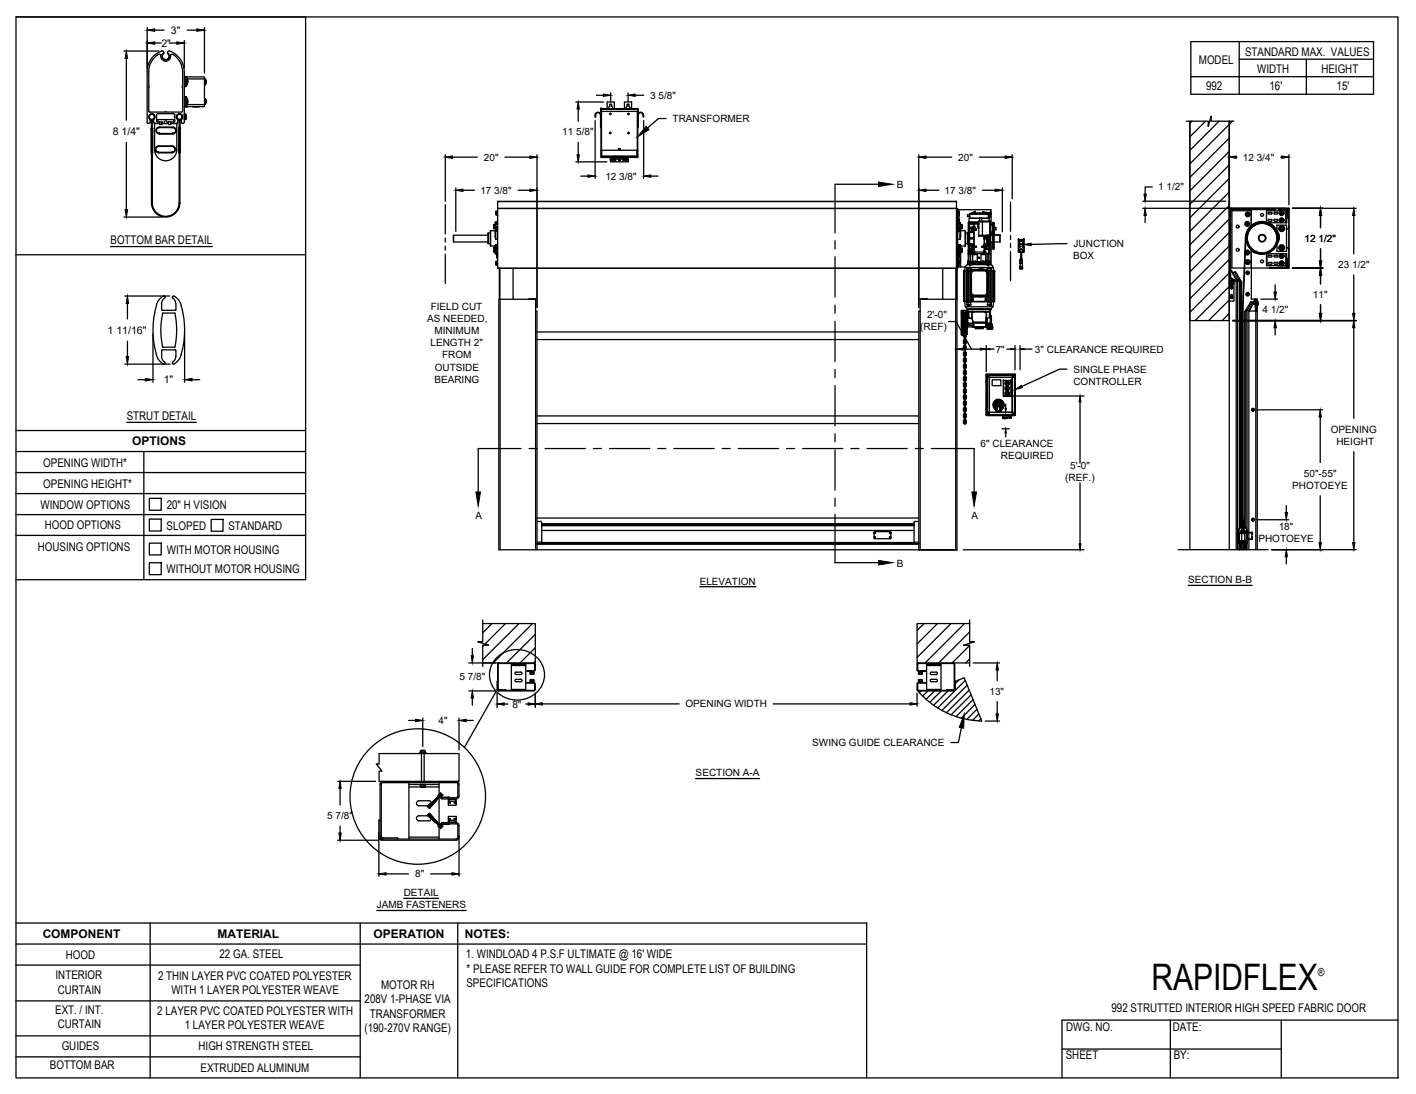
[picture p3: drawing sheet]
<svg xmlns="http://www.w3.org/2000/svg" width="279mm" height="216mm" viewBox="0 0 279 216" stroke-linecap="round" stroke-linejoin="round" font-family="sans-serif">
<defs><g id="words">
<text font-size="7.2" x="227.2" y="195.5">RAPIDFLEX</text>
<g font-size="2.4">
<text x="245.7" y="11.1">STANDARD MAX. VALUES</text>
<text x="236.6" y="12.7">MODEL</text>
<text x="238" y="17.8">992</text>
<text x="248.1" y="14.4">WIDTH</text>
<text x="250.5" y="17.8">16'</text>
<text x="260.7" y="14.4">HEIGHT</text>
<text x="263.7" y="17.8">15'</text>
<text x="21.8" y="48.2">BOTTOM BAR DETAIL</text>
<text x="25" y="82.8">STRUT DETAIL</text>
<text x="26.1" y="87.8">OPTIONS</text>
<text x="8.5" y="92.1">OPENING WIDTH*</text>
<text x="8" y="100.4">WINDOW OPTIONS</text>
<text x="8.5" y="96.2">OPENING HEIGHT*</text>
<text x="32.9" y="100.4">20&quot; H VISION</text>
<text x="8.8" y="104.5">HOOD OPTIONS</text>
<text x="32.9" y="104.5">SLOPED</text>
<text x="45.1" y="104.6">STANDARD</text>
<text x="7.5" y="108.8">HOUSING OPTIONS</text>
<text x="32.9" y="113.1">WITHOUT MOTOR HOUSING</text>
<text x="32.9" y="109.2">WITH MOTOR HOUSING</text>
<text x="8.4" y="185.2">COMPONENT</text>
<text x="42.9" y="185.2">MATERIAL</text>
<text x="73.7" y="185.2">OPERATION</text>
<text x="91.7" y="185.2">NOTES:</text>
<text x="13" y="189.2">HOOD</text>
<text x="43.3" y="189.1">22 GA. STEEL</text>
<text x="91.9" y="189.1">1. WINDLOAD 4 P.S.F ULTIMATE @ 16' WIDE</text>
<text x="92.1" y="192">* PLEASE REFER TO WALL GUIDE FOR COMPLETE LIST OF BUILDING</text>
<text x="11" y="193.3">INTERIOR</text>
<text x="11.4" y="196.1">CURTAIN</text>
<text x="31.2" y="193.4">2 THIN LAYER PVC COATED POLYESTER</text>
<text x="33.8" y="196.2">WITH 1 LAYER POLYESTER WEAVE</text>
<text x="75.2" y="195.2">MOTOR RH</text>
<text x="92" y="194.8">SPECIFICATIONS</text>
<text x="10.9" y="200.1">EXT. / INT.</text>
<text x="11.4" y="203">CURTAIN</text>
<text x="31" y="200.3">2 LAYER PVC COATED POLYESTER WITH</text>
<text x="36.5" y="203.1">1 LAYER POLYESTER WEAVE</text>
<text x="71.9" y="203.7">(190-270V RANGE)</text>
<text x="71.9" y="198">208V 1-PHASE VIA</text>
<text x="73" y="200.9">TRANSFORMER</text>
<text x="210.4" y="203.6">DWG. NO.</text>
<text x="219.3" y="199.8">992 STRUTTED INTERIOR HIGH SPEED FABRIC DOOR</text>
<text x="231.4" y="203.4">DATE:</text>
<text x="12.2" y="207.3">GUIDES</text>
<text x="39.2" y="207.2">HIGH STRENGTH STEEL</text>
<text x="210.3" y="209.1">SHEET</text>
<text x="231.6" y="209">BY:</text>
<text x="9.8" y="211">BOTTOM BAR</text>
<text x="39.6" y="211.6">EXTRUDED ALUMINUM</text>
</g>
<text font-size="2.2" x="260.1" y="192.6">®</text>
<g font-size="2.1">
<text x="31.9" y="9.2">2&quot;</text>
<text x="33.7" y="6.7">3&quot;</text>
<text x="22.3" y="26.6">8 1/4&quot;</text>
<text x="21.2" y="65.9">1 11/16&quot;</text>
<text x="32.3" y="75.7">1&quot;</text>
</g>
<g font-size="2">
<text x="128.3" y="19.5">3 5/8&quot;</text>
<text x="110.9" y="26.7">11 5/8&quot;</text>
<text x="132.7" y="24.1">TRANSFORMER</text>
<text x="95.5" y="31.7">20&quot;</text>
<text x="119.4" y="35.5">12 3/8&quot;</text>
<text x="189.1" y="31.7">20&quot;</text>
<text x="245.2" y="31.7">12 3/4&quot;</text>
<text x="94.8" y="38.2">17 3/8&quot;</text>
<text x="177" y="37.1">B</text>
<text x="186.4" y="38.2">17 3/8&quot;</text>
<text x="228.5" y="37.6">1 1/2&quot;</text>
<text x="257.4" y="47.7">12 1/2&quot;</text>
<text x="211.8" y="51.2">BOX</text>
<text x="211.8" y="48.8">JUNCTION</text>
<text x="264.1" y="52.9">23 1/2&quot;</text>
<text x="259.1" y="58.8">11&quot;</text>
<text x="84.3" y="63.6">AS NEEDED,</text>
<text x="85" y="61.3">FIELD CUT</text>
<text x="85.7" y="66">MINIMUM</text>
<text x="181.6" y="65.2">(REF)</text>
<text x="182.9" y="62.8">2'-0&quot;</text>
<text x="249.1" y="61.8">4 1/2&quot;</text>
<text x="84.9" y="68.4">LENGTH 2&quot;</text>
<text x="87.2" y="70.7">FROM</text>
<text x="196.5" y="69.6">7&quot;</text>
<text x="204.2" y="69.7">3&quot; CLEARANCE REQUIRED</text>
<text x="85.7" y="75.5">BEARING</text>
<text x="85.8" y="73.1">OUTSIDE</text>
<text x="211.8" y="73.6">SINGLE PHASE</text>
<text x="211.8" y="76">CONTROLLER</text>
<text x="193.5" y="88.1">6&quot; CLEARANCE</text>
<text x="262.6" y="85.4">OPENING</text>
<text x="263.7" y="87.8">HEIGHT</text>
<text x="197.5" y="90.5">REQUIRED</text>
<text x="210.2" y="95">(REF.)</text>
<text x="211.2" y="92.6">5'-0&quot;</text>
<text x="257.3" y="94.1">50&quot;-55&quot;</text>
<text x="255" y="96.4">PHOTOEYE</text>
<text x="93.8" y="102.4">A</text>
<text x="191.7" y="102.4">A</text>
<text x="248.3" y="107">PHOTOEYE</text>
<text x="252.3" y="104.6">18&quot;</text>
<text x="177" y="111.8">B</text>
<text x="138.1" y="115.4">ELEVATION</text>
<text x="234.4" y="115.1">SECTION B-B</text>
<text x="90.7" y="134.3">5 7/8&quot;</text>
<text x="195.2" y="137.1">13&quot;</text>
<text x="86.6" y="142.9">4&quot;</text>
<text x="101.1" y="139.6">8&quot;</text>
<text x="135.3" y="139.6">OPENING WIDTH</text>
<text x="160.3" y="147.3">SWING GUIDE CLEARANCE</text>
<text x="137.3" y="153.2">SECTION A-A</text>
<text x="64.6" y="161.6">5 7/8&quot;</text>
<text x="81.9" y="173.1">8&quot;</text>
<text x="74.3" y="179.3">JAMB FASTENERS</text>
<text x="79.7" y="176.9">DETAIL</text>
</g>
</g></defs>
<!-- layer: ANNOTATIONS -->
<g fill="none" stroke="#000" stroke-width=".25">
<path d="M24.4 10.1h6.9M24.9 11.6v12.1M29 5.4v8M30.5 5.9h1.9M30.5 8.5h1.3M33.4 8.5h1.5M36.4 8v5.4M37 5.9h1.8M40.3 5.4v9M117.7 18.8h1.4M120.5 18.3v1.7M123.9 18.3v1.7"/>
<path d="M125.3 18.8h1.7M24.9 28.1v13.3M87.9 30.5v9.2M89.3 31h4.9M89.9 37.1v8.6M91.4 37.5h2.2M99.6 31h4.9M102.2 37.5h2.3M106 30.5v30.2M113.6 20.1h5.5M113.6 31.9h6.1M114.1 21.5v2.4"/>
<path d="M114.1 28.1v2.4M114.6 34.8h1.4M117.4 23.8v11.4M127 23.8v11.4M128.4 34.8h1.4M131.4 23.4h-1.5l-2.1 1.9M181.3 30.5v30.2M182.7 31h5.1M182.7 37.5h2.6M193.3 31h5M193.8 37.5h2.6M197.8 37.1v8.6"/>
<path d="M199.7 30.5v8.7M225.5 39.7h16.4M227.4 36.9h-1.4v1.4M242.5 30.5v8.5M243.9 31h.2M252.7 31h.2M254.3 30.5v9.9M24.4 42.8h7.6M24.6 58.4h8.9M25.1 59.9v3M210.5 48.1l-7 .1M225.5 41.1h28.1"/>
<path d="M226 42.5v1.4M248.8 59h3.3M251.6 56.2v1.4M255 41.1h12.6M255 52.9h6M260.6 42.5v2.4M260.6 49.1v2.4M260.6 54.3v1.7M267.1 42.5v7.6M267.1 54.3v7.5M24.6 71.9h9M25.1 67.3v3.1"/>
<path d="M27.2 74.9h1.5M30.2 65.9v9.5M36.4 65.9v9.5M37.9 74.9h1.5M187.2 63.5h1.4l3.1 5.4M189.9 68.9h3.5M194.6 68.2v5.1M195.3 68.9h.9M198 78.1h15.9M198.4 79.8v.8M198.7 68.9h.8M200.3 68.2v4.8"/>
<path d="M201.3 68.2v4.8M202.1 68.9h1.5M210.5 72.9h-1.4l-7.5 3.4M213.1 79.3v12.1M243.2 63.3h24.4M251.6 64.7v1.4M260.6 60.2v1.6M267.1 64.7v17.9M197.7 84.6h1.5M197.7 81.4h1.5M198.4 85.4v.8M213.1 95.3v12"/>
<path d="M247.9 80.9h13.1M253.8 99.8v1.4M260.5 82.3v9M260.5 97.8v9.3M267.1 89.1v18M138.1 115.8h11.1M190.1 108.5h23.8M234.4 115.5h12.7M247.9 102.6h6.4M250.9 108.5h16.7M253.8 109.9v1.4M92.5 130.8h5.2"/>
<path d="M92.5 136.4h5.1M93.2 128v1.4M93.2 137.8v1.4M98.1 136.8v2.9M99.5 138.9h.7M103.7 138.9h.5M105.6 136.8v2.9M107 138.9h27M152.6 138.9h27M181 136.8v2.6M192 130.8h5.2M196.8 132.2v2.1"/>
<path d="M196.8 138.5v2.4M66.6 154.2h7.5M67.1 155.6v3.3M80.6 142.2h1.4M83.4 141.7v5.6M90.6 141.7v6.3M92 142.2h1.4M137.3 153.6h12.6M189.7 143.6l-.6 2.9h-1.5M194.4 142.3h2.8M66.6 165.8h8M67.1 163v1.4"/>
<path d="M74.3 179.7h17.7M74.8 164.3v8.6M76.2 172.5h4.4M79.7 177.3h6.9M85 172.5h4.2M90.6 165v7.9"/>
</g>
<!-- layer: STANDARD MOTOR RH -->
<g fill="none" stroke="#000" stroke-width=".25">
<path d="M234.1 23.9h4.3v1.1l.6-2.1v1h4.4M234.8 23.9v84.6M235.2 23.9l-.4 .4M237.9 23.9l-3.1 3.1M240.5 23.9l-5.7 5.8M242.5 39.7l.1 1.3zM242.5 23.9v84.6M242.5 27.2l-7.7 7.8M242.5 29.9l-7.7 7.8M242.5 32.6l-7.7 7.7M242.5 35.2l-7.7 7.8M242.5 37.9l-7.7 7.8"/>
<path d="M242.6 39.8h.1M242.6 39.8v1.3h11.7M243.2 23.9l-8.4 8.4M89.5 46.4v1.4h6.8M96.3 46.4h-6.8v1.4M96.3 46.1v1.9M96.3 48v.1M96.3 46h.1M96.4 46h.4M96.4 46v2.1h.4M96.8 45.5v3M97.4 49.7h.1"/>
<path d="M97.4 49h.1M97.4 49l.1 .7M97.4 44.3v.8M97.5 44.9v.2h.3M97.5 49h.1M97.5 49h-.1M97.5 45.1h.1M97.5 49h.3M97.7 48.5h.1M97.7 48.6h.1M97.7 46.7l.1 .5M97.7 46.7v-1.2h-.9v3.1h.9l.1-.3"/>
<path d="M97.7 45.5h.1M97.7 49.7l.1 .4h.2M97.7 49.7l.1 .4M97.7 43.9v.4l.3-.1M97.7 43.9h.1M97.7 49.7h.5M97.8 44.8h.1M97.8 46.6h-.1M97.8 48.6v1.2M97.8 44.5l-.4 .1 .1 .3h.3M97.8 44.3h-.3v.2M97.8 49.4l-.4 .1 .1 .2h.3"/>
<path d="M97.8 49h-.3v.4M97.8 49.9h.2M97.8 44.2v3M97.8 48.3v.3M97.8 44.3h.4M97.8 49.8h.4M97.8 44.3v2.9M97.8 48.3v1.5M97.8 47.2h.4M97.8 48.3h.4M97.9 51.7v.1M97.9 41.8v.1"/>
<path d="M97.9 51.7v.6M97.9 41.8v.6M97.9 52.1v.2h.2M97.9 51.7h.1M97.9 52.3h.1M97.9 42.2v.2h.2M97.9 41.8h.1M97.9 51.7h.2M97.9 42.4h.1M97.9 41.8h.2M97.9 48.6v.1M97.9 45.5v.1"/>
<path d="M97.9 49.3h.1M97.9 44.8v.8M97.9 48.6v.7M97.9 45.3v.3h.3M97.9 49.1v.2h.3M97.9 44.8h.1M97.9 48.5v.1M98 43.9h-.2v.3M98 44.3v-.5l.1 .5M98 49.8v.5M98 50.3h.1M98 50.3l.1 .1"/>
<path d="M98.1 50.7v.2h.1M98.1 49.8v1.1M98.1 44h.1M98.1 50h.1M98.1 51.8l-.2 .1v.2h.2M98.1 41.9l-.2 .1v.2h.2M98.2 51.1h.1M98.2 44.9l-.3 .1v.3h.3M98.2 44.7h-.3v.2M98.2 48.7l-.3 .1v.3h.3M98.2 48.5l-.3 .1M98.2 50.4l-.2 .1 .1 .2h.1"/>
<path d="M98.2 50.3h-.2M98.2 41.1h90.8v11.8h-90.8M98.2 51.5v1M98.2 41.6v1M98.5 53v6.1M98.6 53l.1 55.5M101.2 53v6.1M181.6 59l7.2 .1v49.4M182.9 59.1l-1.3-.1v49.5M186 53v6.1M188.6 59.1v49.4M188.6 53v6.1"/>
<path d="M188.7 53h-90.5v-13.2h90.5v19.3M188.7 53h.1v5.9h-.1M188.7 45.8h.3M188.7 46h.2M188.7 44.9h.3M188.7 48.1h.2M188.7 49.2h.3M188.7 48.3h.3M188.9 46h.1M188.9 46v2.1M188.9 47.8h.1M188.9 46.4h.1"/>
<path d="M188.9 46.3h.1M188.9 48.1h.1M189 48.3h.5v.7M189 41.4h6.6v3M189 51.3v1.2M189 44.3h.4M189 43v1M189 49.8h.4M189 48.3h.1v1.2h-.1M189 44.6h.1v1.1h-.1M189 41.6v1.2M189 50.1v1"/>
<path d="M189 51.5h.1M189 51.2h.2M189 52.7h1.5M189 51.5h.3v.2M189 51.5h.3M189 42.2l.3 .1-.3 .1M189 43.2l.3 .1M189 50.3h.3M189 51.7l.3 .1M189 41.8h.3v.2M189 43.7h.3M189 50.7h.3"/>
<path d="M189 52.1h.3M189 42h.3M189 50.4h.3M189 51.8h.3M189.1 48.7l.3 .1v.3h-.3M189.1 48.5h.3v.2M189.1 44.7l.3 .1v.2h-.3M189.2 41.4v.4M189.2 42.6v.6M189.2 43.8v.5M189.2 49.8v.5M189.2 50.9v.6"/>
<path d="M189.2 52.3v.4M189.3 43.9l.2 .1v.2h-.2M189.3 50.1h.2v-.3v.3M189.3 42v.2M189.3 43.3v.4M189.3 42.4v.2h-.3M189.3 41.8v.8M189.3 49.9h.2M189.3 43.2h.1M189.3 50.3h.1M189.3 49.8v1.1M189.3 51.5h.1"/>
<path d="M189.3 43.3h-.3M189.3 43.7h.1M189.3 43.7l-.3 .1M189.3 50.3v.5l-.3 .1M189.3 51.8v.4M189.3 52.2l-.3 .1M189.3 42.6h.1M189.3 42.6h-.3M189.3 42.4h.1M189.3 43.8h.1M189.3 52.3h.1M189.3 43.2v1.1"/>
<path d="M189.3 51.5v.8M189.4 49.1v.2h-.3M189.4 45v.4h-.3M189.4 45.4v.2h-.3M189.4 48.5v.1M189.4 44.7v.1M189.4 44.8h.1M189.4 44.8v.8M189.4 49.3h.1M189.4 44.2v3l.1-2.1M189.4 44.3v2.9h-.4M189.5 46.6h.1"/>
<path d="M189.5 44.8h-.1M189.5 49.7h-.5M189.5 49.8h-.1M189.5 45.5h.1M189.5 44.9l.3 .1-.3 .1M189.5 44.3h.3v.6M189.5 49l.3 .1-.3 .1M189.5 48.6l-.1-.3v1.5M189.5 43.9v.4v-.1M189.5 44.5h.3M189.5 48.6v1.2M189.5 50.1h.1"/>
<path d="M189.5 48.6h.1M189.5 48.5h.1M189.5 45.5h.9v3.1h-.9M189.5 49.8v2.9M189.8 49.2v.4h-.3M189.8 49.6v.2h-.3M189.8 44.3v.8M189.8 49v.8M190.1 53.6h.3h-.3M190.1 53.6h.1M190.1 53.6h.2M190.3 59.6l.2 .9"/>
<path d="M190.3 59.6h.7M190.3 53.4h.5M190.3 53.4v6.2M190.4 53.6h.1M190.4 45.5l.1 .1M190.4 52.8h5.6M190.4 52.8l-.1 .6M190.5 48.5h-.1M190.5 46h.4M190.5 45.6v2.9M190.6 53.6v5.9M190.7 53.6v5.9"/>
<path d="M190.8 53l.2-.1 .2 .1M190.8 59.6h.1M190.9 46h.1M190.9 46v2.1h-.4M190.9 48v.1M191 52.2l-.4 .3-.2 .3M191 48.1v.1M191 53.6h-.9v5.9h.9M191 48.1h.1M191 53.4v6.2M191 52.2h.3M191 51.7h.1"/>
<path d="M191 52.2h.1M191 51.7v.5M191 51.9v.1M191 51.9h4.4M191 51.7h.7M191 45.9v2.2M191 52h.1M191 52h4.4M191 45.9v2.3M191 45.9h.1M191 48.2h.1M191 53.4h.4"/>
<path d="M191.1 49.6h.1M191.1 50.1h.1M191.1 53.6v5.9M191.1 50.2h.2M191.1 51.7v.1M191.1 51.8h1.4M191.1 52h.1M191.1 51.8h.1M191.1 51.7h.1M191.1 43.8l2 .1M191.1 51.7h-.1M191.1 51.8h1.3"/>
<path d="M191.1 51.6v.1M191.2 59.6h4.1M191.2 53h.4l-.1 .2M191.2 53h-.4v.4h.2M191.2 51.8h.1M191.2 52h.1M191.2 53.4v.2M191.2 59.5v.1M191.2 49.5v.4M191.2 50l.1 .1M191.2 44.2v.7M191.2 48.3v1"/>
<path d="M191.2 44.9v.9M191.2 44.9h.6l.2 .4M191.2 49.2h.1M191.2 45l.7 .1M191.2 50l.1 .2M191.2 44.1v5.4M191.2 50h.1M191.2 45.1v.5zM191.2 49.5h.1M191.2 49.3h.1M191.2 48.5v.4zM191.2 49.3l.1 .1"/>
<path d="M191.2 49.3v.2M191.2 43.1l-.1 .7M191.2 52h-.2h2.2M191.2 48.3h.5M191.2 50.2h.6M191.2 45.4h.5M191.2 49.9v.1M191.2 48.4h.5M191.2 45h.5M191.2 48.7h.5M191.2 43.1h2.1M191.2 44.1h.2"/>
<path d="M191.3 43.9v.3M191.3 44.2h-.1M191.3 50.2h.2M191.3 50.1h.1M191.3 47l.8 .1M191.3 47.1h.1M191.3 45.9h.1M191.3 48.2h.1M191.3 44.9h.1M191.3 44.9h.7M191.3 50v.1M191.3 49.3h.1"/>
<path d="M191.3 49.4h.1M191.3 44.2h.1M191.3 49.2h-.1M191.3 49.2h.1M191.3 49.2l-.1 .1M191.3 49.3v.2M191.3 50h.1M191.3 44.2h.4M191.3 44.9h-.1M191.3 49.2h.5M191.3 42.4h.1M191.3 42.4v.4"/>
<path d="M191.3 46.9v.1M191.3 45.8v.1M191.3 48.2l.5 .1 .2 .4M191.3 48.2h.5M191.3 46.9h.9M191.3 52v.5l.7-.3h2.4l.7 .3 .1-.5M191.3 43.9h.1M191.3 45.9v1M191.3 47.1v1.1M191.3 46.9l.9 .1M191.3 46.9h.1M191.3 47.1h.9"/>
<path d="M191.3 42.4h-.4v.3h.4M191.4 50.1h.1M191.4 58.2l.3 .3M191.4 53.6h-.4v5.9l.4-.1M191.4 53.4h.1M191.4 53.6v5.9l.3-.1M191.4 51.6l-.4 .1M191.4 50.2h.1M191.5 50.2l-.1 1.4h.3l-.6 .1M191.5 50.2h.1M191.5 44.1h1.5M191.5 43.9v.2"/>
<path d="M191.5 58.4v1.1M191.5 59.6h-.4v.6M191.5 59.6h-.7v.6h.3M191.5 59.6l.1 .6h-.5M191.5 50.2v1.5M191.5 53.4v4.9M191.5 58h.2v.1zM191.5 53.7v4.3M191.6 53.3h3.2l.1 .1-.1 5h-3.2l-.1-.1zM191.6 53h-.6v.4M191.6 58l.3 .3M191.6 42.2h.1"/>
<path d="M191.6 49.4h.1M191.6 49.3h.1M191.6 53.7v4.3M191.6 49.3h-.3M191.6 49.3l.4 .3M191.7 51.8h.1M191.7 44.1h.2M191.7 53.6l-.1 .1M191.7 53.2l-.3 .2M191.7 53.6v.1M191.7 53.6l-.2 .1h.2M191.7 58.1l.2 .2v.1l-.1-.1"/>
<path d="M191.7 53.2l3 .1M191.7 58.4h3M191.7 44.1h.1M191.7 53.2v.1M191.7 53.6h.1M191.7 42.2h.2M191.7 51.8h.4M191.7 51.6h.4v.2M191.7 50.1h.1M191.7 51.6v.2M191.7 58.5v1h.2v-1M191.7 45.7l-.5 .1"/>
<path d="M191.7 45.7h-.4v2.6M191.7 45.1h.2v.6h-.2M191.7 48.4h.2v.6h-.2M191.7 48.3l.2 .2M191.7 48.5v.5M191.7 45.6h.1M191.7 45.1v.5M191.7 49h.2M191.7 45.6h.2M191.7 45.6v.1M191.7 49v.1h-.5M191.7 50h.2"/>
<path d="M191.8 51.8h-.1M191.8 48.2l.1 .1M191.8 48.2h-.5M191.8 44.9l.1 .1 .1 .3M191.8 49.2h-.5M191.8 45.8l-.5 .1M191.8 48.2l.2 .1M191.8 43.9h-.7v7.7M191.8 48.2h.1M191.8 51.8h.1M191.8 53.4l-.1 .2M191.8 52h-.3v.4"/>
<path d="M191.8 49.4l.2 .2M191.8 49.2h.1M191.8 53.4l.1-.1v.1zM191.8 44.1h.1M191.8 44.1l.4 .1M191.8 43.9h.1M191.8 50.2h.1M191.8 49.5l.2 .1M191.9 42.2h.1M191.9 51.8h.1M191.9 51.8h-.2M191.9 51.8h-.1"/>
<path d="M191.9 59.4h.1h-.1M191.9 50.2v1.6M191.9 49.2v.1l-.1-.1M191.9 50.1h.1M191.9 50.2h.1M191.9 51.6h.1M191.9 53.4h2.6l.2 .3v4.3l-.2 .3h-2.6l-.2-.3v-4.3zM191.9 50l-.4 .2h1.3v1.4M191.9 45.5l-.1 .3-.5 .1M191.9 48.8l-.1 .4h-.6M191.9 48.6h.1M191.9 48.4l.1 .2"/>
<path d="M191.9 45.3h.6M191.9 50h.1M191.9 45.8h.1M191.9 58.3h2.6M191.9 53.3h2.6M191.9 58.4h2.6M191.9 45.5h.1M191.9 48.8h.1M191.9 45.8l-.1 .1M192 42h-.2v.2M192 51.8h.1M192 45.4h.1"/>
<path d="M192 45.4l-.1 .1M192 48.8h.1M192 45.3v.1M192 48.7v.1M192 48.7h.1M192 44.9h-.2M192 45.3h.1M192 45.3h.2M192 48.3v.1M192 44.9h.4M192 45.8h.1M192 48.3h.1"/>
<path d="M192 45.8l-.7 .1M192 49.1h.1M192 49.1h.2M192 45.8h.2M192 45.6v.1M192 51.8h-.1M192 52.2h2.4M192 48.6h.1M192 48.8v.2M192 45.5l-.1 .2M192 48.7h.2M192 45.7l-.1 .1"/>
<path d="M192 49l-.2 .2M192 48.4h.1M192 45.5h.1M192 48.8v.1M192 44.9h.1M192 49.6h.1M192 45.7v.1M192 49v.1M192 48.9h.2M192 48.4v.2h.2M192 48.9v.1M192 58.5v1h2.4v-1"/>
<path d="M192 45.4h.2M192 48.6h.2M192 49.6l-.1 .5M192 45.5h.2M192 45.5v.2M192 45.4v.1M192 48.6v.1M192.1 52v.2M192.1 51.8h.1M192.1 51.7h.4v.1h-1.4M192.1 51.7h.2M192.1 47.1h-.8"/>
<path d="M192.1 47.1h.1h-.9M192.1 47h.1M192.1 58.5h.7M192.1 58.5h.1M192.1 50.2l.7 .1M192.2 49.6h.1M192.2 48.8h.1M192.2 44.2h.1M192.2 45.3l-.2 .1M192.2 48.7l-.2 .1M192.2 48.7h.1M192.2 46.9h.1"/>
<path d="M192.2 47.1h.1M192.2 49.5h.1M192.2 44.9h.1M192.2 49.5l-.2 .1M192.2 44.8l-.2 .1M192.2 49.1h.1M192.2 45.8h.1M192.2 44.2h-.9v.7h.7M192.2 45.4v.1M192.2 45.4h.4M192.2 48.6l.4 .1M192.2 48.7h.4"/>
<path d="M192.2 44.2v.7M192.2 45.8v1.1M192.2 47.1v1.2h-.2M192.2 48.6h.1M192.2 49.1v.4M192.2 50.2h-.3v1.4M192.2 45.5h.1M192.2 48.9v.2M192.2 45.5v.3M192.2 44.8h.1M192.2 44.8l.2 .1v.4h.2v.2h-.3M192.2 45.7h.1"/>
<path d="M192.2 45.8v2.5M192.2 49h.1M192.2 49.5l.2 .2M192.2 49.5v.1M192.2 44.8v.1M192.2 48.3h.1M192.2 48.3v.3M192.2 48.8v.1M192.2 48.8v.7M192.2 41.9h.1M192.2 41.9h.2M192.2 46.9v.1"/>
<path d="M192.2 41.9h.3M192.2 41.9v.1M192.2 51.8h.1M192.2 45.4l.4 .1M192.2 45.4l.1 .1M192.2 48.8h-.2M192.3 48.6h.3v.2h-.3M192.3 48.6h.1M192.3 48.6l.3 .1M192.3 45.5h.1M192.3 47h.1M192.3 47h-.1"/>
<path d="M192.3 45.5h-.1M192.3 48.8h-.1M192.3 42.2h.1M192.3 49.6h-.1M192.3 51.6v.2M192.3 51.7h.2M192.3 49.7h1.8M192.4 45.3h-.1M192.4 44.9h.1M192.4 44.1l-.2 .1M192.4 44.1h.1M192.4 44.1v.1"/>
<path d="M192.4 42.2h.1M192.4 44.2h-.2v.6M192.4 51.8h.1M192.4 41.9h.1M192.5 45.3h-.1M192.5 41.9v.1M192.5 51.7h.1M192.5 51.8h.1M192.5 51.7l-.1 .1M192.5 51.7h1.4zM192.6 48.6v.1M192.6 48.8h.1"/>
<path d="M192.6 48.8h-.3M192.6 45.3h.1M192.6 45.3h-.4M192.7 42.2h.1M192.8 51.6h-1.1M192.8 58.5h.1M192.9 52h1.5M193 44.1v.1M193 44.1h.1M193 44.1h-.6M193 44.4l-.1 .3 .1 .2M193 58.5l.4 .1 .7-.1"/>
<path d="M193 58.5h.1M193 58.5h1.1M193 44.2h.1M193 44.2h-.6M193 44.4h.1M193 44.2v.2M193 44.5h.1M193 44.5l-.1 .1 .2 .4M193 45h.1M193 45l.1 .1M193 44.2v.3M193 44.9l.1 .2"/>
<path d="M193.1 44.9h.1M193.1 45h.1M193.1 44.9l-.1 .1M193.1 50.9h.1M193.1 44.2v.1M193.1 53.1h.9M193.1 44.3h.1M193.1 50.9h.2M193.3 43.6v-.6h.3l.1 .6M193.3 43.1h-2.1M193.4 42v.2M193.6 51.6h1.1"/>
<path d="M193.7 43.1h1.5M193.8 48.8h.1M193.8 48.6h.4M193.8 42.2h.1M193.8 48.7v.1M193.8 48.7l.3 .1M193.8 48.7h.5M193.8 43.6v3M193.9 51.7h.1M193.9 51.7l.1 .1h1.3v-.1M193.9 51.8h1.4M193.9 51.7h.4"/>
<path d="M193.9 51.8h.1M193.9 51.7v.1M194 41.9h.1M194 41.9h.2M194 41.9v.1M194 51.8h.1M194 51.8h1.3M194 42.2h.1M194 53.1v.1M194 53.1l-.9 .1M194.1 51.6l.1 .2M194.1 58.5h.1"/>
<path d="M194.1 51.7h-.2M194.1 51.7h.2M194.1 48.6h-.3v.2h.3M194.1 48.6h.1M194.1 49.6h.1M194.1 47h.1M194.1 48.8h.1M194.2 52h1.2M194.2 42.2h.1M194.2 51.8h.1M194.2 48.8h.2M194.2 47.1h-.1"/>
<path d="M194.2 41.9v.1M194.2 48.6h.1M194.2 49.1v.4l-.2 .2M194.2 48.4h.1M194.2 46.9v1.4M194.2 49.5h.1M194.2 48.3h.1M194.2 48.8h.1M194.2 48.6h-.1M194.2 46.6v.3M194.2 48.3v.3M194.2 48.8v.3"/>
<path d="M194.2 48.3h.2M194.2 46.9h.9M194.2 48.6h.2M194.2 48.8v.1M194.2 50.2h.3v1.4M194.2 47.1h.9M194.2 47.1h.1M194.2 48.9v.2M194.2 48.8l.2 .1M194.3 48.7h.1M194.3 48.7l.1 .1M194.3 49.5h.1"/>
<path d="M194.3 49.5l.2 .2M194.3 47.1l-.1 1.5M194.3 47.1h-.1M194.3 47.1h.8M194.3 51.8h.1M194.3 50.2l-.7 .1M194.3 51.8h.4M194.3 47l.8 .1M194.3 47h-.1h.9M194.3 47h.8M194.4 52.2h.1M194.4 52h.5v.4"/>
<path d="M194.4 52v.2M194.4 51.8h.1M194.4 51.8h-.1M194.4 48.6l.1 .1M194.4 48.9l.1 .1M194.4 48.6h-.2M194.4 48.6h.1M194.4 48.8h.1M194.4 59.4h.1M194.4 48.9v.1M194.4 48.4h.1M194.4 51.6v.2"/>
<path d="M194.4 48.4v.2M194.4 49l.1 .1M194.4 49.1h-.2v.4M194.4 53.4h.1M194.4 49.1l.2 .1M194.5 53.4h.1M194.5 53.4h-2.6l-.2 .2M194.5 53.3l.1 .1M194.5 49.7a.18 .18 0 0 0-.2-.1 .18 .18 0 0 0-.2 .1v.4h-1.8v-.4a.19 .19 0 0 0-.2-.1 .19 .19 0 0 0-.2 .1v.3M194.5 49.7v.4M194.5 48.7h.1M194.5 48.6v.1"/>
<path d="M194.5 48.8h.1M194.5 48.8v.3l.7 .1M194.5 48.7l-.1 .1M194.5 48.4l-.1 .2M194.5 48.3l-.1 .1M194.5 49.1l.1 .1M194.5 48.3h.1M194.5 53.3v.1M194.5 51.8h.1M194.5 49.1h.1M194.5 51.8h-.1M194.5 42.2h.1"/>
<path d="M194.5 49.7v.3M194.5 50.1h.5M194.5 51.6h.1M194.5 58.2l-.1 .1M194.5 53.4l.3 .3M194.5 49h.2M194.5 50.2v1.4M194.6 50.2h-.1M194.6 50.2h.1M194.6 42h-2.6v.2M194.6 42l-.1 .2M194.6 42.2h.2h-.3"/>
<path d="M194.6 42h.1M194.6 42h.2M194.6 49.1v.1M194.6 51.8h.1M194.6 51.8h-.1M194.6 58.3h-.1M194.6 53.4l.1 .2M194.6 58.3l-.1 .1v-.1M194.6 51.6h.1M194.6 51.6h-.3v.2M194.6 51.6v.2M194.6 48.2l-.2 .1"/>
<path d="M194.6 49.2h.6M194.6 48.2l-.1 .1M194.6 48.2h.5M194.6 48.2h.1M194.7 51.8h.1M194.7 51.8h-.1M194.7 49v.1h.5M194.7 48.4h-.2v.6h.2M194.7 48.3l-.2 .2M194.7 48.5h.1M194.7 48.5v.5M194.7 47.9h.1"/>
<path d="M194.7 47.5h.1M194.7 48h.1M194.7 47.7h.1M194.7 47.3h.1M194.7 47.6h.1M194.7 47.4h.1M194.7 47.8h.1M194.7 49.1h.5M194.7 48.7h.5M194.7 53.2l.3 .2-.1 4.9M194.7 53.6l.2 .1M194.7 58h.2l-.1 .1z"/>
<path d="M194.7 58.1l-.1 .2M194.7 51.6v.2M194.7 51.7h.7M194.8 42.2v.2M194.8 48h.1M194.8 48.1h.1M194.8 47.8h.1M194.8 47.7h.1M194.8 47.3h.1M194.8 47.9h.1M194.8 47.6h.1M194.8 47.2h.1"/>
<path d="M194.8 47.4h.1M194.8 47.5h.1M194.8 58l-.3 .2M194.8 53.7v4.3M194.8 42l.4 .2M194.8 42h.6l.1 .2M194.8 46.9h.1M194.8 46.6h.1M194.8 46.6v.1M194.8 42.2h.1M194.8 42.2h.4M194.8 46.8v.1"/>
<path d="M194.8 46.7h.1M194.8 46.7v.1M194.8 46.8h.1M194.9 47.3h.1M194.9 47.8h.1M194.9 47.7h.1M194.8 46.6l.1 .1M194.9 46.9h.1M194.9 46.8l.1-.1-.1 .1M194.9 46.8h.1M194.9 53.2l-.1-.2h.8v.4h-.7M194.9 46.6h.1"/>
<path d="M194.9 53.7v4.3M194.9 46.7h.1M194.9 46.6v.1M194.9 47.5h.1M194.9 47.4h.1M194.9 47.6h.1M194.9 48h.1M194.9 47.9h.1M194.9 42.2l.6 .1M194.9 50.2h.1M194.9 59.6h.7v.6h-.8zM195 50.2h.1"/>
<path d="M195 50.2h.2M195 50.1h.2M195 46.9h-.1M195 46.9h.1M195 46.8v.1M195 46.8h.1M195 46.7h.1M195 46.6h.1M195 46.6l-.1 .1M195 50.1l-.1 1.6M195 58.4v1.1M195 52h.1"/>
<path d="M195 50.2h-1.4v1.4M195 58.2l-.3 .3v1h-.2v-1M195 55.1l.1 .3-.1 .8zM195 56.4v.6M195 53.9v.9M195 53.6v.3M195 51.6l.4 .1M195 50.2v1.4l-.3 .1h.7M195 47.9h.1M195 48h.1M195 48.1h.1M195 47.5h.1"/>
<path d="M195 47.4h.1M195 47.8h.1M195 47.3h.1M195 47.6h.1M195 47.7h.1M195 47.2h.1M195 53.9h.1M195 54.8h.1M195 57.9h.1M195 46.6v.1M195 57.9v-.5v.6M195 56.2h.1"/>
<path d="M195 59.4v.1M195 53.6h.4v5.9h-.7v-.1M195 53.6h.1M195 54.7v.4M195 56.1v.4M195 57v.4M195 57.9v1.6M195 50.2h-.4M195 42.3l.1 .8M195 42.8l.1 .1M195.1 42.9h.1M195.1 42.2h-3.8v.9"/>
<path d="M195.1 46.9h.1M195.1 47.1h.1M195.1 46.6v.3M195.1 47.1v1.1M195.1 52.2h.3M195.1 46.9l.1 .2M195.1 48.2h.1M195.1 46.9v.1M195.2 42.2v.1M195.2 42.2h.1M195.2 47.1v1.2M195.2 50.2h.1"/>
<path d="M195.2 50.1h.1M195.2 47.1h.1M195.2 48.2h.1M195.2 48.2l-.7 .1v.3M195.2 49.2h.1M195.2 49.2v.9M195.2 43.1v.5M195.2 48.5v.4zM195.2 46.6v1.7h-.5M195.2 42.3h.1M195.2 50.1v.1h.1M195.2 42.3v.6"/>
<path d="M195.2 50v.1M195.2 49.2v-.9v1.7M195.2 50l-.7 .1M195.2 48.3l-.5 .1M195.2 52h.2M195.2 52h.1M195.3 51.8h.1M195.3 52h.1M195.3 53v-.1l.2 .1M195.3 53.4v.2M195.3 59.5v.1M195.3 51.6v.2"/>
<path d="M195.3 51.7h.1M195.3 45.3h.1M195.3 44.9h.1M195.3 42.6h.1M195.3 42.6v.2M195.3 42.8h.1M195.3 43.9h.1M195.3 45.4h.2M195.3 46.7h.2M195.3 49.2h.2M195.3 53.6v5.9M195.4 44.9h.1"/>
<path d="M195.4 44.9v.5M195.4 52h.1M195.4 53v.4M195.4 59.6v.6M195.4 51.7h.1M195.4 42h.1M195.4 42h.1v.2M195.4 52h-.1M195.4 51.9v.1M195.4 52l.1 .2h-.4M195.4 51.7v.2M195.5 52.2l.3 .3 .2 .3"/>
<path d="M195.5 59.6h.6M195.5 59.5h.8v-5.9h-.6v5.9M195.5 42.3v.6h-.4M195.5 53.4v6.2M195.5 53.6h.8M195.5 44.8l-.2 .1v-1.3h.2v5.7h-.2M195.5 45.8h.3M195.5 42.2h.1M195.5 42.2v.1M195.5 44.4h.4M195.5 45.4h-.2M195.5 47.8h.4"/>
<path d="M195.5 43.8h-4.4M195.5 46.6h-2.4v-3h2.2v8M195.5 46.3h.4M195.6 45.8v.5M195.6 47.8v4.4M195.6 53.4h.5M195.8 45.8h.1M195.8 44.4h-.1M195.9 53.6h.4h-.5v5.9M195.9 48.9h.1M195.9 46.1h.3M195.9 46.4h-2.8"/>
<path d="M196 45.4h.1h-.1M196 45.3l.1 .1h-.1M196 45.6h.1h-.1M196 45.8h.1h-.1M196 44.3h.1h-.1M196 44.2h.1l-.1 .1M196 46h.1zM196 44.1h.1M196 46.1h.1h-.1M196 46.1h.1M196 44h.1h-.1h.1v.5M196 44h.1"/>
<path d="M196 44l-.1 5.1v-5.1h.3v5.1l-.1-4.6M196 46.2h.1zM196 44.4h.1M196 44.6h.1M196 45.6h.1M196 49h.1M196 52.8l.1 .6M196 48.8h.1M196 45.1h.1M196.1 44.9h-.1h.1M196.1 44h-.1M196.1 48.9h.1"/>
<path d="M196.1 53.4v6.2l-.2 .9M196.1 53.6h.1M196.1 53.6v5.9M196.2 45.4h.3M196.2 44.9h.3v.5M196.2 47.8h1.1M196.2 46.4h1.1M196.2 46.3h1.1v1.5M196.3 53.6h.1M196.5 45.3v.1M197.3 46.4h.1M197.3 47.7v.1"/>
<path d="M242.5 41.1h11.8M242.5 54.7h.2M242.5 56h.7M242.5 40.6l-7.7 7.7M242.5 43.2l-7.7 7.8M242.5 45.9l-7.7 7.8M242.5 48.5l-7.7 7.8M242.5 51.2l-7.7 7.8M242.5 53.9l-7.7 7.7M242.5 56.5l-6.7 6.8M242.5 59.2l-4 4.1M242.5 55.6h1"/>
<path d="M242.5 41.6h4.4v2.9M242.5 55.8h1M242.7 41.6v13.9M242.7 52.9h3M242.7 55.8h.7M242.7 55.5h.9M242.8 55.5h.1M242.8 55.4h.1M242.8 55.9v.1h.2M242.8 55.2h.1M242.8 41.6v13.6M242.8 55.6h.4"/>
<path d="M242.9 56.4l.1-.2 .1 .2M242.9 58.5l.1-.4 .2 .4M242.9 56.4v.2M242.9 55h.2M242.9 55v.2M242.9 55.4v.1M242.9 55.2l-.1 .2v-.2h.4v.2M242.9 55.4h.3M242.9 55.4h.2M243 55.9l.1 .1h.1v-.1M243.1 41.6v11.3M243.1 55.4v.1"/>
<path d="M243.1 55l.1 .4M243.2 56.4v.2M243.2 55.5h-.1M243.2 56h.1M243.2 55.2h.1M243.2 55.2h-.4M243.2 56h.3M243.4 55.5h.1M243.4 55.4l-.7 .1M243.4 55.3v.2M243.4 55.5h-.7M243.4 55.3h.1"/>
<path d="M243.4 55.3l.2 .1M243.4 55.5l.1 .1M243.4 55.4v.1M243.4 55.4h.1M243.4 55.3l.2 .1zM243.5 55.6v3.8h-1M243.5 55.4h.1M243.5 55.5h.1M243.6 55.4h.1M243.6 55.4l-.1 .1M243.6 55.4h-.1M243.6 55.4h.9"/>
<path d="M243.6 55.4l.9 .1zM243.6 55.5h.1M243.6 55.3h.1M243.6 55.4l.9 .1M243.6 55.5h-.2M243.6 55.5h.6M243.6 53.7l.2-.1 1 1.8v48.6M243.9 55.5v53M244 55.4h.1M244.1 55.4h.1M244.1 55.4l-.9-1.5 .4-.2 1 1.7v48.8M244.2 55.4l-1.2-2h-.1l1.1 2"/>
<path d="M244.2 55.4h.1M244.2 55.4v.1M244.2 55.4h-.1M244.2 55.5h.1M244.2 55.5v53M244.5 55.5h.1M244.5 55.4h.1M244.5 55.4h-.9h.9M244.5 55.4h-.9M244.5 55.4l-1 .1M244.5 55.3h.1M244.8 55.5h.2v47.6"/>
<path d="M245.7 47h.1M245.7 47l-.5 13.9v42.7M245.7 52.9h4.8M245.8 47h.1M245.8 47l-.5 13.9v42.6M246 42.2a.27 .27 0 0 1 .4-.2 .27 .27 0 0 1 0 .4M246 42.2l-.1 .1a.29 .29 0 0 0 .2 .3 .29 .29 0 0 0 .3-.2M246.1 44l-.2 .2 .2 .2M246.1 49.7l-.2 .1 .2 .2M246.4 49.7h-.1M246.4 49.7a.33 .33 0 0 0-.6-.1 .33 .33 0 0 0 .2 .6 .33 .33 0 0 0 .4-.5M246.4 49.7v.1"/>
<path d="M246.5 42.4h.1M246.5 51.6a.33 .33 0 0 0-.6-.1 .33 .33 0 0 0 .2 .5 .33 .33 0 0 0 .4-.4h-.1M246.5 42.4a.33 .33 0 0 0-.4-.4 .33 .33 0 0 0-.2 .5 .33 .33 0 0 0 .6 0l-.1-.1M246.5 51.6h.1M246.9 49.4v9.6h.7M246.9 45h.1M246.9 49h.1M246.9 44.6v.1M247 59.6l-.2-.1-1 1.8v42.8M247.1 49.2v.1M247.2 49.6l.5 .3M247.3 49.3v.1"/>
<path d="M247.4 49.4h.1M247.7 59.1v.8M247.7 44.4l-.2 .2M247.7 59h.4v49.5M247.8 49.7h.1M247.8 59.9h-.4v.2h.4M247.8 59v2.4M247.9 49.7h.1M247.9 49.7h-.1M248 59v2.4M248.1 59.7v.5M248.1 49.8h.1"/>
<path d="M248.1 59.8l.2 .1-.2 .1M248.3 60v.1h-.2M248.3 59.8h.1M248.3 59.8v.3M249.9 43.8v-2.2h3.9v2.4M249.9 43.9h.1M249.9 50.1v2.3h4M250 50.1h3.9v2.6h-1.6M250 44h.1M250 43.9v.1M250 50.1v2.3M250 44.2v.1"/>
<path d="M250.2 41.9h.6l.2 .2-.2 .1h-.5zM250.2 51.8h.6l.2 .2-.2 .1h-.5zM250.2 44.3h.1M250.3 44.3v.1M250.3 43.3l-.1 .2 .2 .2 .6-.1-.2-.3M250.3 50.7l-.1-.3h.6l.2 .1-.2 .2M250.4 44.1h.1M250.4 43.3h.4M250.4 50.7h.4M250.6 52.9h.1M250.6 52.9h1.4zM250.6 52.9h3.7"/>
<path d="M250.6 49.5l-.2 .1M250.7 44.6h.1M250.7 44.6v.1M250.8 44.6v.1M250.9 44.4h.1M251 44.8h.1M251 44.5h.1M251 44.8v.1M251 49.1v.1M251.4 45.2v.1M251.4 45.3h.1M251.4 48.7v.1"/>
<path d="M251.4 41.9h.6l.2 .2-.2 .1h-.5zM251.4 51.8h.6l.2 .2-.2 .1h-.5zM251.5 41.1v.5M251.5 43.3l-.1 .2 .1 .2 .6-.1-.1-.3M251.5 50.7l-.1-.3h.6l.2 .1-.2 .2M251.5 43.3h.5M251.5 50.7h.5M251.6 45.6h.1M251.6 48.4v.1M251.7 41.1v.2l-9.2 .1M251.7 45.3h.1M251.8 45.2h.1"/>
<path d="M251.8 45.2a3.3 3.3 0 0 0-3.7-1.4 3.3 3.3 0 0 0-2.4 3.2M251.8 45.2a2.11 2.11 0 0 1 .3 2.7 3.2 3.2 0 0 1-5.2 1.4 3.2 3.2 0 0 1 .9-5.3 3.2 3.2 0 0 1 4.4 3v-.3M252 45.4v-1h1.9v5.2h-1.9v-1.3M252 47.8v.1M252.1 46.3l.1 .1M252.2 47l-.1 .7 .1-.2M252.2 46.4h.1M252.2 46.3h.1M252.2 46.4v.2M252.2 41.2l.1 .1M252.2 47.6h.1M252.2 47.3v.2"/>
<path d="M252.2 46.7h.1M252.2 46.6h.1M252.2 47.5h.1M252.2 41.1v.1M252.2 52.8v.1M252.3 46.4l-.1 .1M252.3 52.7l-.1 .1M252.3 46.5v.6M252.3 46.3a3.3 3.3 0 0 0-3.5-2.5 3.3 3.3 0 0 0-3 3.2M252.3 46.4v.1M252.3 46.5h.1M252.3 41.3h1.5"/>
<path d="M252.3 46.3v.8M252.3 46.6h.1M252.3 47.1l-.1 .2M252.3 47.1l-.3 .7M252.3 46.3h.1M252.3 47.1h.1M252.8 50.3a.26 .26 0 0 1 .4 .2 .26 .26 0 0 1-.4 .3M252.8 50.3l-.2 .2 .2 .3M252.8 51.7a.26 .26 0 0 1 .4 .3 .26 .26 0 0 1-.4 .2M252.8 51.7l-.2 .3 .2 .2M252.8 50.3a.27 .27 0 0 1 .4 .2 .27 .27 0 0 1-.4 .3M252.8 50.3l-.2 .1 .2 .4"/>
<path d="M252.8 51.7a.27 .27 0 0 1 .4 .3 .27 .27 0 0 1-.4 .2M252.8 51.7l-.2 .1 .2 .4M253.1 45.4l-.2 .1M253.1 49.2h-.2M253.3 45.1a.41 .41 0 0 0-.6-.4 .41 .41 0 0 0-.2 .6 .41 .41 0 0 0 .6 .2l.2-.4M253.3 45.2h.1M253.3 48.9h.1M253.3 48.9a.41 .41 0 0 0-.6-.4 .41 .41 0 0 0 0 .7 .41 .41 0 0 0 .6-.3M253.7 41.6v2.4M253.7 50.1v2.3M253.8 41.3l.1 2.7h-3.6M253.8 50.1v2.3"/>
<path d="M253.9 48.7l.4 .5M253.9 42.9l.1 .1M254 51l-.1 .1M254 51h.1v1.9M254.1 41.1v1.9h-.1M254.3 41.1h.1M254.3 41.1v11.8h-3.7M254.3 44.8l-.4 .5M254.3 41.1v11.8M105.7 61.4h.3v47.1M106 65.5h75.3M106 67h75.3"/>
<path d="M181.6 61.4h-.3v47.1h7.5h-90.4v-49.4l7.3-.1v49.5M189.7 61.8l.1-.1v4h-.1zM189.7 65.7l.1 .4M189.7 65.8v.3h.1M189.8 64.2l.1 1.5M189.8 63.7h.1M189.8 63.7l.1 2M189.8 61.7v2M189.8 61.3l-.1 .5M189.8 61.3l1 .1M189.8 66.1h.3M189.8 61.3h-.1v.3"/>
<path d="M189.9 65.7h.1M189.9 61.7l-.1 1.5M189.9 61.7h.1M189.9 65.7l.1 .1M189.9 65.7l-.1 .2h.1M189.9 65.7v.1M189.9 61.7l.2-.2v4.4M189.9 62.3h.1M189.9 65.2h.1M189.9 61.7v.5M189.9 61.7v4M189.9 64l.1 .2-.1-.1"/>
<path d="M189.9 63.1l.1-.3-.1 .4M189.9 64.7l.1 .4-.1-.3M189.9 63.6h.1M189.9 63.8h.1M189.9 64.1h.1M189.9 64.9l.1 .4M189.9 63.5h.1M189.9 65.2v.6l.2 .1M189.9 62.2v.1M189.9 61.6h-.1v.1M189.9 65.8h.1M189.9 62.2h.1"/>
<path d="M190 61.6l-.1 .1M190 62.1l-.1 .4zM190 63.7h.1M190 61.6v2.1M190 61.6v4.2v-2.1M190.1 61.5v4.4M190.1 66.4l.2 .2M190.1 62.7l.2 .2M190.1 72.5l.2 .3M190.1 64.4h.1M190.1 65.7h.1M190.1 65.9h.1"/>
<path d="M190.1 61.6h.1M190.1 61.6l.2 .4-.2 .3v.4M190.1 68.5v.3l.2 .3M190.1 69.7v.3l.2 .3M190.1 74.6v.3l.2 .3M190.1 77v.4l.2 .2M190.1 64.2h.1M190.2 65.8h.1M190.3 66.4v.1M190.3 62.7v.1M190.3 72.5v.1M190.3 66.1h.2"/>
<path d="M190.3 68.5v.4M190.3 69.7v.4M190.3 74.6v.4M190.3 77v.4M190.3 62h.1M190.3 65.4l-.1 .4M190.3 65.5h.1M190.3 67l-.1 .1-.1 .5 .2 .3M190.3 65.7l-.2 .3v.4M190.3 64.5l-.1 .1a.67 .67 0 0 0 .1 .8M190.3 63.3l-.2 .2 .1 .6 .1 .1M190.3 68.2l-.2 .2"/>
<path d="M190.3 69.4l-.2 .3M190.3 70.6l-.1 .1-.1 .6 .2 .2M190.3 71.8l-.2 .3v.4M190.3 73l-.1 .1-.1 .6 .2 .3M190.3 74.3l-.2 .3M190.3 75.5l-.1 .1-.1 .5 .2 .3M190.3 76.7l-.2 .3M190.3 77.9l-.1 .1-.1 .6 .2 .2M190.3 79.1l-.1 .1-.1 .6 .3 .3 .3-.3-.1-.6-.1-.1M190.3 66.4h.2M190.3 65.2h.2M190.3 64h.2"/>
<path d="M190.3 70.9h.2M190.3 71.3h.2M190.3 73.3h.2M190.3 66.4l.1 .9 .1-.9M190.3 70.9l.1-.9 .1 .9M190.3 73.3l.1-.9 .1 .9M190.3 79.4l.1-.9 .1 .9M190.3 67.1v.6M190.3 65.9v.5M190.3 64.7l.1 1.3 .1-1.3M190.3 63.4l.1 1.4 .1-1.4M190.3 62.2v.5"/>
<path d="M190.3 68.3v.1M190.3 69.6v.1M190.3 70.8l.1 1.3 .1-1.3M190.3 72v.5M190.3 73.2v.6M190.3 74.5v.1M190.3 75.7v.5M190.3 76.9v.1M190.3 78.1v.6M190.3 79.9v-.5l.2-.1v.6M190.3 62.7h.2l-.1 .9zM190.3 61.8l.2 .1-.1 .4z"/>
<path d="M190.3 67.6h.2l-.1 .9zM190.3 68.8l.2 .1-.1 .8zM190.3 73.7h.2l-.1 .9zM190.3 74.9l.2 .1-.1 .8zM190.3 76.1l.2 .1-.1 .8zM190.3 77.3l.2 .1-.1 .8zM190.3 79.8h.2l-.1 .9zM190.4 65.1h.1M190.4 62.3v.4M190.4 63.6v.3M190.4 64.8v.3M190.5 67.1v.6"/>
<path d="M190.5 65.9v.5M190.5 62.2v.5M190.5 68.3v.1M190.5 69.6v.1M190.5 72v.5M190.5 73.2v.6M190.5 74.5v.1M190.5 75.7v.5M190.5 76.9v.1M190.5 78.1v.6M190.5 64.5l.2 .3v.3l-.2 .3M190.5 67l.2 .2v.4l-.2 .3"/>
<path d="M190.5 65.7l.2 .3v.4M190.5 63.3l.2 .2v.4l-.2 .3M190.5 62l.2 .3v.4M190.5 68.2l.2 .2M190.5 69.4l.2 .3M190.5 70.6a.61 .61 0 0 1 .1 .8l-.1 .1M190.5 71.8l.2 .3v.4M190.5 73l.2 .3v.4l-.2 .3M190.5 74.3l.2 .3M190.5 75.5a.61 .61 0 0 1 .1 .8l-.1 .1M190.5 76.7l.2 .3M190.5 77.9l.2 .3v.4l-.2 .2"/>
<path d="M190.5 62h.1M190.5 60.5h5.4M190.5 65.5h.1M190.5 60.5l.4 .4M190.5 65.5v.3M190.5 66.4v.1M190.5 62.7v.1M190.5 72.5v.1M190.5 68.5v.4M190.5 69.7v.4M190.5 74.6v.4M190.5 77v.4"/>
<path d="M190.5 65.8h.1M190.6 65.9h.1M190.7 66.4l-.2 .2M190.7 62.7l-.2 .2M190.7 72.5l-.2 .3M190.7 66h.1M190.7 65.9h.1M190.7 61.6l-.2 .4M190.7 61.6h.1M190.7 68.5v.3l-.2 .3M190.7 69.7v.3l-.2 .3M190.7 74.6v.3l-.2 .3"/>
<path d="M190.7 77v.4l-.2 .2M190.7 61.4v4.6M190.7 61.4h.1M190.8 61.4h.1M190.8 66l-.1 .1M190.8 61.4v4.6M190.8 66h-.1M190.8 66h.1M190.8 64.4h.1M190.8 62.6h.1M190.8 62.7h.1M190.8 62.7v1.7"/>
<path d="M190.8 62.6v.1M190.8 62.6v1.9M190.8 62.3v.3M190.8 64.4v.5M190.9 60.9h4.7M190.9 60.9v.2h4.6l.1-.2M190.9 60.3h.1M190.9 60.2h.3M190.9 60.2v.2h.3v-.1M190.9 60.3h.3M190.9 62.8h.1M190.9 62.6l.1 1.2"/>
<path d="M190.9 62.6l.2 .2h.7M190.9 60.2h.1M191 63.8v.3M191 63.9h.1M191 61.1v1.2M191 64.1l.1 .1M191 64h.1M191 64.1h.1M191 63.9v.1M191 60.3v.1M191 63.9v.2M191 64.1l-.1 .4h1"/>
<path d="M191 61.5h.7v.1M191.1 64h.1M191.1 63.9h-.1M191.1 63.9v.3M191.1 64.2h.9M191.1 64v.2M191.1 64.2h.1M191.1 64.2h-.2M191.1 63.9h.8M191.1 63.9v.1M191.1 63.9l-.1-.1 .1 .2M191.1 63.8h.8v.1"/>
<path d="M191.1 61.5h.1M191.2 62.8h.6M191.2 61.5v1.2h-.3M191.2 60.3h.1M191.2 60.2h.1M191.2 60.2v.1M191.7 61.6h.1M191.7 61.6h.4M191.8 61.6v1.2M191.8 61.6h.2M191.8 61.6h.1M191.8 62.8l.2 .8"/>
<path d="M191.8 62.8h.1M191.8 62.9l.1 .7M191.9 64.5h.1M191.9 64.5h2.6M191.9 63.9a.15 .15 0 0 1 .2 .1 .15 .15 0 0 1-.1 .2M191.9 63.6h.1M191.9 63.6l.1 .1M191.9 63.7l.1 .1M191.9 64.2h.1M192 64.2h.1M192 64.2l-.1 .3M192 61.6h.1"/>
<path d="M192 63.7v.1M192 63.7v-.1h2.6v.2h-2.6M192 63.8h.1M192 63.8l.2 .3-.2 .1M192 63.8l-.1 .1M192.1 61.6h-.1M192.1 61.6h2.2M192.1 61.5v.1M192.4 64.5v.1M192.4 64.6h1.6M192.4 64.6l.1 .2M192.5 64.8h1.4"/>
<path d="M192.5 64.8h.1M193.9 64.8h.1M194 64.6l-.1 .2M194 64.5v.1M194.3 61.6h.1M194.3 61.5v.1M194.3 61.6h.4M194.4 61.6h.2M194.4 61.6h.1M194.6 64.4h.1M194.6 62.9h.1M194.6 64.4l-.1 .1h-2.6"/>
<path d="M194.6 62.8h.1M194.6 62.8l.2 .1v.9M194.6 61.6v2M194.6 63.8v.6M194.6 63.6h.1M194.6 62.9v.7zM194.6 63.6v.8h.1M194.6 63.8h.1M194.6 64.4v.2M194.6 61.6h.1M194.6 64.6h.1M194.6 63.6v1"/>
<path d="M194.6 64.6h.6M194.6 61.6v1.2M194.7 62.9h.1M194.7 62.9v1.5M194.7 62.9v.1M194.7 64.1l.1 .1M194.7 64.2v.1M194.7 61.6h-.1M194.7 63h.1M194.7 64.6l.1 .3 .1-.1M194.7 63v.8h.7M194.7 64.2v.2"/>
<path d="M194.7 64.4h.1M194.7 61.5v.1M194.7 63.8h.1M194.7 61.6h.7M194.8 63.8v.5h.4M194.8 64.3h.1M194.8 64.3l-.1 .1M194.8 62.9h.1M194.8 64.2h.4M194.8 62.9l-.1 .1M194.8 64.9l.1 .1M194.8 64.8l.2-.1v.2z"/>
<path d="M194.8 64.6l.1 .2 .1 .1M194.9 64.8h.1M195 64.9l-.1 .1h.8v-.1M195 64.9h.1M195 64.6h.1M195 64.6l.2 .1M195.1 64.9h.1M195.2 63.9v.5zM195.2 64.8v-.4v.4M195.2 64.8h.1M195.2 60.2v.1M195.2 64.9h.2"/>
<path d="M195.2 64.9h.1M195.2 64.9h.2zM195.2 65h.1M195.2 65h.1h-.1M195.2 63.9h.1M195.2 60.2h.3M195.2 60.2h.1M195.2 64.9v.1M195.2 65h.2M195.2 65h.2h-.2M195.2 60.3h.1M195.2 60.3h.3"/>
<path d="M195.2 60.3v.1h.3v-.1M195.2 61.6v1.1M195.2 61.5h.1M195.2 64.7v.1M195.2 63.9v.4M195.2 63.9l.1 .2M195.2 64.3v.4M195.2 64.7h.2M195.3 64.3l.1 .2M195.3 64.6h.1M195.3 64.7h.1M195.3 64.9h.1"/>
<path d="M195.3 64.1l-.1 .3M195.3 64.3v.3M195.3 64.6l-.1 .1M195.3 64.1h.1M195.3 64.6v.1M195.3 65h.1M195.3 64.9l-.1 .1M195.3 64.9v.1M195.3 64.3v.4M195.4 64.5l-.1 .1M195.4 64.5l-.1 .2M195.4 64.7h.1"/>
<path d="M195.4 64.9h.1M195.4 62.5l-.1-1h-4.2l-.2 1.1M195.4 62.7h.1M195.4 62.7l-.8 .1M195.4 62.5h.1M195.4 64.5h.1M195.4 64.6h.1M195.4 62.5v.2M195.4 64.6l-.2 .1M195.4 64.6v-.5v.7M195.4 64.1v-.2h.2v.9M195.4 62.5v1.4"/>
<path d="M195.4 63.8h-.7v.4M195.4 64.6v.2M195.4 62.5h.2M195.4 61.3h.1M195.4 61.1v.3v-.1M195.4 60.3v.1M195.4 64.9h.2M195.4 64.9h.2h-.2M195.4 64.9l.2 .1M195.4 65h.1M195.4 61.1v1.4M195.4 65h.2"/>
<path d="M195.5 64.9h.1M195.5 65h.1M195.5 65h.1h-.1M195.5 60.2h.1M195.5 60.2v.1M195.6 62.5h.1M195.6 64.9h.1M195.6 65h.1M195.6 62.5v1.4M195.6 64.3l-.2 .1M195.6 64.1h.1M195.6 64.1l.1 .1"/>
<path d="M195.6 64.7l-.2 .1M195.6 64.1l.2 .1M195.6 64.6h.1M195.6 64h.1M195.6 64.7l.2 .1M195.6 64.4l.2 .1-.2 .1zM195.6 64.4h.1M195.6 64.3h.1M195.6 64.9l-.2 .1M195.6 63.9h.1M195.6 63.9v.4M195.6 64.3v.4"/>
<path d="M195.6 64.7v.2M195.6 64.9h-.6M195.6 64.3v.1M195.7 64.3l-.1 .1M195.7 64.2h.1M195.7 64.3h.1M195.7 64.1l.1 .1M195.7 64.9h.1M195.7 64.4l.1 .1M195.7 64.3v.1M195.7 64.2l.1 .1M195.7 64.2v.1"/>
<path d="M195.7 64.3l.2 .1M195.7 64v.1M195.8 64.1h.1M195.8 64.4h.1M195.8 64.4h.1v.2v.3l-.1-.1M195.8 64.8l-.2 .1M195.8 64.5h.1M195.8 64.5v.3M195.8 64.2h.1M195.9 64.9l-.2 .1M195.9 60.5l-.3 .4M234.8 63.3h7.7"/>
<path d="M242.5 61.9l-1.3 1.4M245.8 61.4h-.2v42.5M246.1 61.2v47.3M246.1 61.2l1-1.6 .3 .2-1 1.6v47.1M246.4 61.3l1.2-2.3-1.1 2.3M246.4 61.3h.1M246.5 61.3l-.1 .1h1.7M246.5 61.3v.1M247.7 60.1v1.3M247.8 61.4v47.1M248.3 60.1h.1M106 82.1h75.3"/>
<path d="M106 83.6h75.3M190.3 80.4l-.1 .1-.1 .5 .2 .3M190.3 81.6l-.1 .1-.1 .5 .2 .3M190.3 82.8l-.1 .1-.1 .5 .3 .3 .3-.3-.1-.5-.1-.1M190.3 80.5v.6M190.3 81.7v.6M190.3 83v.4l.1 .1 .1-.1v-.4M190.3 81h.2l-.1 .9zM190.3 82.2l.2 .1-.1 .8zM190.5 80.5v.6M190.5 81.7v.6M190.5 80.4a.61 .61 0 0 1 .1 .8l-.1 .1"/>
<path d="M190.5 81.6l.2 .3v.3l-.2 .3M106 102.9h.6l.3 .2v4h73.5v-3.3M106 107h.9M106 107.3h75.3M106 102.2h75.3M106.9 103.7h73.5M106.9 107.1h73.5M106.9 104.7h73.5M106.9 103.5h73.5M106.9 103.4h73.5M172.5 106.2h3.3M172.5 106.1h.1"/>
<path d="M172.5 105.2h.1M172.6 106.1h.1M172.6 106v.1M172.6 105.1h.1M172.6 105.1l-.1 .1M172.6 106h.1M172.6 105.1v.1M172.6 106.1h-.1M172.6 105.2h.1M172.6 106.1v.1M172.6 106.1l.1 .1M172.7 105.2h-.1"/>
<path d="M172.7 105.1h.1M172.7 106v.1M172.7 106l-.1 .1M172.7 105.1h-.1M172.7 106.1h-.1M175.6 106.1h.1M175.6 105.2h.1M175.6 106v.1M175.6 105.1h.1M175.6 105.1v.1M175.6 106h.1M175.6 106.1l.1 .1"/>
<path d="M175.6 106l.1 .2M175.6 105.1l.1 .1M175.7 106.1h.1M175.7 105.2h.1M175.7 105.2h-.1M175.7 106.1l-.1 .1M175.7 105.1h.1M175.7 106v.1M175.7 106l-.1 .1M175.7 105.1v.1M175.8 105h-3.3v1.2M175.8 105v1.2"/>
<path d="M180.4 107h.9M181.3 102.9l-.9 .1v.7M232.5 108.5h17.7M244.3 107.2l.1 .1M244.4 105.5v1.2M244.4 106.2v.1M244.5 106.8h.2v.2h-.2zM244.5 107.5v1M244.6 107.1v.4M244.6 105.4v3.1v-1M244.6 107.1h.1M244.6 107.5h.1"/>
<path d="M244.6 107.3h.1M244.6 108.4h.2M244.6 107.1v.4v-.4M244.6 106.8h.1M244.6 107.1v1.4M244.6 106.7l-.1-.1 .1-1.3h1.2l.1 1.3-.1 .1M244.6 107.2l.4 .1M244.6 107.1l.1-.2-.1-.1-.2 .1 .1 .3-.1-.1M244.7 107.1v.1M244.7 105.1h.2M244.8 106.7h.1M244.8 108.3h.1"/>
<path d="M244.8 106.8h.8v.4h-.2l.2 .1v1.1M244.8 107.1l.3 .1M244.8 106.8v.3M244.8 107.6h.1M244.9 108.3h.7M244.9 107.2v-.1h.7v.1M244.9 108.4v-1.1h.7v1.1M244.9 103.9v-.8h.2l-.1 .8a1.03 1.03 0 0 0-.6 .9v2.4M244.9 104v1.3M244.9 106.7h.1M244.9 106.8v.3M244.9 107.3h.1"/>
<path d="M244.9 107.3v1.2M244.9 103.3h.2M244.9 104.6h.2M244.9 106.9h.1M244.9 108.2h.2M244.9 108.4h.1M245 104.1l-.1-.1-.2 .2a1.49 1.49 0 0 0-.3 1.3M245 106.8h.5M245 105.3v3M245 104.1l.2 .2M245 103.8l.2 .4 .2-.4M245 107.2h.1"/>
<path d="M245 107h.1M245.1 107.2h.1M245.1 107h.3M245.1 104.3v1M245.1 106.7h.1M245.1 107.3v1.2M245.1 105.1h.3M245.1 107.2l-.3 .1v1.1h.8M245.1 107.2v.1M245.2 102.6h.1M245.2 104.3l.4-.3 .3 .4 .1 .4M245.2 106.7h.1"/>
<path d="M245.2 102.4v1.6M245.2 103.5h.1M245.2 103.5v.5M245.2 102.8h.1M245.2 104l-.1 .1 .1 .1 .2-.1-.2-.1M245.2 103.6h.1M245.2 104h.1M245.2 103.6v.4M245.3 104h.1M245.3 102.4v1.1M245.3 103.5h.1M245.3 103.6h.1"/>
<path d="M245.3 106.8v.2h-.2v-.2v.3M245.3 107h.1v-.2v.2M245.3 102.7h.1M245.3 103.5v.5M245.3 104.8v.5M245.3 106.7h.1M245.4 103.9v-.8h.1v.8M245.4 104v.1M245.4 104.2h.1M245.4 104.3v1M245.4 107v.1M245.4 107.3v1.2"/>
<path d="M245.4 103.3h.1M245.4 104.6h.1M245.4 108.2h.1M245.4 107h.1M245.4 103.9a1.09 1.09 0 0 1 .7 .9v2.4h-.1v-.3l-.1-.1-.2 .1 .1 .3h-.4M245.4 106.9h.1M245.5 104.1v1.2M245.5 106.7h.1M245.5 106.8v.3M245.5 107.3h.1M245.5 107.3v1.2M245.5 105.1h.5"/>
<path d="M245.5 104.8v.5M245.6 108.3l-.7 .1M245.6 105.3v3M245.6 108.3h.2M245.6 107.7v.1M245.7 104.8v.5M245.8 106.8h.2v.2h-.2zM245.8 106.8h.1M245.8 106.7h.1M245.8 107.5v1M245.8 108.4h.3M245.9 107.1h.1"/>
<path d="M245.9 107.5h.1M245.9 107.1v.4M245.9 107.5v1v-1M245.9 107.5v1M245.9 105.4h.1M245.9 106.2h.1M245.9 105.7h.1M245.9 106.5h.1M246 105.8h.1M246 104.8v1.9h-1.6M246 104.8h-1.3v.5M246 106.3h.1"/>
<path d="M246 105.2h.1M246 105.4h.1M246 105.5v.1M246 105.2l-.1 .1M246 106.3h-.1M246 106.1l.1 .1M246 106.7h.1M246.1 104.6l-.1 .1M246.1 106.4h1M246.1 105.2h1M246.3 106.5h.1M246.3 105.1h.1"/>
<path d="M246.3 105.1h-.2h.9v1.4h-.9h.2M247 105.4h.1M247 106.1h.1M247.1 105.2h.1M247.1 105.4h.1M247.1 106.1h.1M247.1 106.3h.1M247.1 105.2v.2M247.1 105.2v.1M247.1 106.1v.1M247.1 106.1v.3M247.1 106.2h.1"/>
<path d="M247.1 105.3v.1M247.1 105.3h.1M247.1 106.2v.1M95.3 123.1h10.3v7.7h-10.3M95.3 122.3v4.3h-1l2.1 .7h-1.1v4.2M95.5 127.3l-.2 .3M97.1 123.1l-1.8 1.8M98.1 136.1l.2 .2M98.2 136.1l.1 .1M98.2 134.5h-.1v1.6M98.2 136l.3 .2M98.3 136.4h7"/>
<path d="M98.3 136.2h7M98.5 130.8l-.3 .3v5M99.7 123.1l-4 4M100.9 131.1h2.8M100.9 130.9v5.3M100.9 136.1h2.8M100.9 131.3h2.8M101.8 134l-.2 .3 .1 .2h1.1M101.9 134.1h.9M102.4 123.1l-7.1 7.1M102.8 132.6l.2 .3-.2 .2M102.8 134l.2 .3-.2 .2"/>
<path d="M102.8 132.7l-1-.1-.2 .3 .2 .2h1M103.7 130.9v5.3M104.6 132.5v.3h.2M104.6 132.5h.7l-.1 .4h.1v.2h-.7v-.2h.2l-.2-.1zM104.7 134.4h.6M104.8 134.3h-.2v.4M105.1 123.1l-7.8 7.7M105.2 134.3h.1h-.1l.1 .1M105.3 132.7l-.6 .1M105.3 134.4v.2h-.7v-.2l.2-.1h-.2v-.2h.7v.6h-1.3v.1h1.3M105.3 134.8l.2 .2v1.1M105.3 134.7l.3 .3v1.1"/>
<path d="M105.3 130.9l.2 .2v1.1l-.2 .2M105.3 130.8l.3 .3v1.1l-.3 .3M105.3 130.9l-7 .1v5l.2 .1h1.3v.1M105.3 132.4h-1.3v.1h1.3v.3h-.1M105.5 136.1l-.2 .1M105.6 136.1l-.3 .2M105.6 125.2l-5.7 5.6M105.6 127.8l-3 3M105.6 130.5l-.3 .3M181 136.1l.2 .2 7 .1 .3-.3M181 136.3a16.9 16.9 0 0 0 12.7 6M181.1 136.1l.1 .1h7l.2-.1"/>
<path d="M181.1 132.2l.1 .2h1.4v.1h-1.4v.3h.2M181.1 131.1l.1-.2h6.9l.2 .2M181.1 131.1v1.1M181.1 135v1.1M181.2 134.7l-.2 .3v1.1M181.2 130.8l-.2 .3v1.1l.2 .3M181.2 134.7h1.4v.1h-1.4l-.1 .2M181.3 132.8h.6M181.3 134.4h.6M181.4 134.3h-.2h.2l-.1 .3h.6v-.2M181.7 136.4l-.3 .3M181.8 134.3h.2v.4"/>
<path d="M181.9 132.8v-.3h-.6l.1 .4h-.2v.2h.8v-.2h-.2M181.9 134.4l-.1-.1h.2v-.2h-.8v.6M181.9 132.8l-.1 .1M182 132.5v.3h-.2M182.3 123.1l-1.3 1.3M182.8 131.1h2.9M182.8 136.1h2.9M182.8 131.3h2.9M182.8 130.9v5.3M183.1 136.4l-1 1M183.8 134l-.3 .3 .1 .2h1.1M183.8 134.1h.9"/>
<path d="M184.4 136.4l-1.7 1.6M184.7 134l.3 .3-.3 .2M184.7 132.6l.3 .3-.3 .2M184.7 132.7l-.9-.1-.3 .3 .3 .2h.9M185 123.1l-4 4M185.7 130.9v5.3M185.7 136.4l-2.2 2.2M187 136.4l-2.8 2.8M187.6 123.1l-6.6 6.7M188.1 130.8l.3 .3M188.3 136l-.2 .1h-1.4v.1M188.3 131.1v4.9"/>
<path d="M188.4 136l-.3 .2M188.4 134.5h.1M188.4 131.1v5M188.5 134.5l1.7-.7 3.5 8.5M188.5 134.5v1.6M189.3 134.2l-.8 .7M190.3 123.1l-7.8 7.7M190.5 134.3l-5.5 5.4M190.8 135.2l-4.9 5M191.2 136.2l-4.5 4.5M191.3 123.1h-10.3v7.7h10.3M191.3 122.3v4.3h1l-2.2 .7h1.2v4.2"/>
<path d="M191.3 124.7l-6.1 6.1M191.3 127.4l-3.4 3.4M191.3 130l-.8 .8M191.6 137.1l-3.9 4M192 138.1l-3.4 3.3M192.1 126.6l-.1 .1M192.4 139l-2.7 2.7M192.8 140l-2 2M193.1 140.9l-1.2 1.3M193.5 141.9l-.4 .4"/>
<circle cx="191.4" cy="49.7" r=".1"/>
<circle cx="191.5" cy="49.7" r=".37"/>
<circle cx="191.5" cy="49.9" r=".1"/>
<circle cx="191.5" cy="49.5" r=".1"/>
<circle cx="191.5" cy="49.7" r=".34"/>
<circle cx="191.7" cy="49.7" r=".1"/>
<circle cx="192.1" cy="49.7" r=".1"/>
<circle cx="192.1" cy="49.7" r=".08"/>
<circle cx="192.1" cy="49.7" r=".11"/>
<circle cx="193.2" cy="50.9" r=".1"/>
<circle cx="193.2" cy="50.9" r=".11"/>
<circle cx="193.2" cy="50.9" r=".08"/>
<circle cx="194.3" cy="49.7" r=".1"/>
<circle cx="194.3" cy="49.7" r=".09"/>
<circle cx="243" cy="56.8" r=".16"/>
<circle cx="243" cy="58.7" r=".16"/>
<circle cx="243" cy="58.7" r=".18"/>
<circle cx="243" cy="56.8" r=".18"/>
<circle cx="243" cy="56.8" r=".24"/>
<circle cx="243" cy="58.7" r=".24"/>
<circle cx="243.5" cy="55.4" r=".03"/>
<circle cx="244.2" cy="49.3" r=".29"/>
<circle cx="244.2" cy="44.7" r=".29"/>
<circle cx="246.1" cy="49.8" r=".48"/>
<circle cx="246.1" cy="44.2" r=".48"/>
<circle cx="246.1" cy="49.8" r=".26"/>
<circle cx="246.1" cy="44.2" r=".26"/>
<circle cx="246.1" cy="44.2" r=".33"/>
<circle cx="246.1" cy="49.8" r=".18"/>
<circle cx="246.1" cy="44.2" r=".18"/>
<circle cx="246.1" cy="44.2" r=".14"/>
<circle cx="246.1" cy="49.8" r=".14"/>
<circle cx="246.2" cy="53.8" r=".22"/>
<circle cx="246.2" cy="53.8" r=".35"/>
<circle cx="246.2" cy="58.1" r=".35"/>
<circle cx="246.2" cy="58.1" r=".2"/>
<circle cx="246.2" cy="53.8" r=".2"/>
<circle cx="246.2" cy="53.8" r=".12"/>
<circle cx="246.2" cy="58.1" r=".12"/>
<circle cx="246.2" cy="53.8" r=".1"/>
<circle cx="246.2" cy="58.1" r=".1"/>
<circle cx="246.2" cy="51.7" r=".48"/>
<circle cx="246.2" cy="42.3" r=".48"/>
<circle cx="246.2" cy="51.7" r=".26"/>
<circle cx="246.2" cy="42.3" r=".26"/>
<circle cx="246.2" cy="51.7" r=".18"/>
<circle cx="246.2" cy="42.3" r=".18"/>
<circle cx="246.2" cy="42.3" r=".14"/>
<circle cx="246.2" cy="51.7" r=".14"/>
<circle cx="249" cy="47" r="3.1"/>
<circle cx="249" cy="47" r="2.95"/>
<circle cx="249" cy="47" r="2.91"/>
<circle cx="249" cy="47" r=".71"/>
<circle cx="249" cy="47" r=".67"/>
<circle cx="249" cy="42.4" r=".29"/>
<circle cx="249" cy="51.6" r=".29"/>
<circle cx="252.9" cy="43.5" r=".48"/>
<circle cx="252.9" cy="50.5" r=".48"/>
<circle cx="252.9" cy="42.1" r=".48"/>
<circle cx="252.9" cy="52" r=".48"/>
<circle cx="252.9" cy="45.1" r=".58"/>
<circle cx="252.9" cy="48.9" r=".58"/>
<circle cx="252.9" cy="48.9" r=".35"/>
<circle cx="252.9" cy="45.1" r=".35"/>
<circle cx="252.9" cy="45.1" r=".26"/>
<circle cx="252.9" cy="48.9" r=".26"/>
<circle cx="252.9" cy="43.5" r=".26"/>
<circle cx="252.9" cy="42.1" r=".26"/>
<circle cx="252.9" cy="43.5" r=".18"/>
<circle cx="252.9" cy="42.1" r=".18"/>
<circle cx="252.9" cy="50.5" r=".18"/>
<circle cx="252.9" cy="52" r=".18"/>
<circle cx="252.9" cy="43.5" r=".14"/>
<circle cx="252.9" cy="52" r=".14"/>
<circle cx="252.9" cy="42.1" r=".14"/>
<circle cx="252.9" cy="50.5" r=".14"/>
<circle cx="252.9" cy="45.1" r=".24"/>
<circle cx="252.9" cy="48.9" r=".24"/>
<circle cx="252.9" cy="42.1" r=".27"/>
<circle cx="247.2" cy="80.9" r=".29"/>
<circle cx="247.2" cy="80.9" r=".18"/>
<circle cx="247.2" cy="80.9" r=".24"/>
<circle cx="172.6" cy="106.1" r=".12"/>
<circle cx="172.6" cy="105.2" r=".12"/>
<circle cx="172.6" cy="106.1" r=".14"/>
<circle cx="172.6" cy="105.2" r=".14"/>
<circle cx="175.6" cy="106.1" r=".12"/>
<circle cx="175.6" cy="105.2" r=".12"/>
<circle cx="244.6" cy="106.9" r=".12"/>
<circle cx="245.2" cy="104.1" r=".12"/>
<circle cx="245.9" cy="106.9" r=".12"/>
<circle cx="247.2" cy="102.6" r=".29"/>
<circle cx="247.2" cy="102.6" r=".18"/>
<circle cx="247.2" cy="102.6" r=".24"/>
</g>
<!-- layer: ANNOTATIONS -->
<g fill="#000" stroke="#000" stroke-width=".2">
<path d="M24.9 10.1l.3 1.5h-.5zM29 5.9l1.5-.2v.5zM29 8.5l1.5-.2v.4zM34.9 8.3l1.5 .2-1.5 .2zM38.8 5.7l1.5 .2-1.5 .3zM119.1 18.6l1.4 .2-1.4 .2zM123.9 18.8l1.4-.2v.4zM87.9 31l1.4-.2v.5zM89.9 37.5l1.5-.2v.5zM104.5 30.8l1.5 .2-1.5 .3zM104.5 37.3l1.5 .2-1.5 .3zM114.1 20.1l.2 1.4h-.4z"/>
<path d="M113.9 30.5h.4l-.2 1.4zM116 34.5l1.4 .3-1.4 .2zM127.5 24.9l.6 .7-2.3 1.4zM127 34.8l1.4-.3v.5zM181.3 37.5l1.4-.2v.5zM181.3 31l1.4-.2v.5zM196.4 37.3l1.4 .2-1.4 .3zM198.3 30.8l1.4 .2-1.4 .3zM225.7 38.3h.5l-.2 1.4zM242.5 31l1.4-.2v.4zM252.9 30.8l1.4 .2-1.4 .2zM24.7 41.4h.5l-.3 1.4z"/>
<path d="M25.1 58.4l.3 1.5h-.5zM202.1 48.3l1.4-.3v.5zM226 41.1l.2 1.4h-.5zM251.4 57.6h.5l-.3 1.4zM260.6 41.1l.2 1.4h-.5zM260.3 51.5h.5l-.2 1.4zM260.6 52.9l.2 1.4h-.5zM267.1 41.1l.3 1.4h-.5zM24.9 70.4h.5l-.3 1.5zM28.7 74.7l1.5 .2-1.5 .3zM36.4 74.9l1.5-.2v.5zM188.8 68.9l1.1-.2v.4z"/>
<path d="M193.4 68.7l1.2 .2-1.2 .2zM194.5 68.9l.8-.1v.2zM199.5 68.8l.8 .1-.8 .1zM200.3 76.9l1.2-.8 .2 .4zM201.3 68.9l.8-.1v.2zM213.1 78.1l.2 1.2h-.4zM251.6 63.3l.3 1.4h-.5zM260.3 61.8h.5l-.2 1.5zM266.9 61.8h.5l-.3 1.5zM267.1 63.3l.3 1.4h-.5zM198.3 80.6h.3l-.2 .8zM198.4 84.6l.2 .8h-.3z"/>
<path d="M260.5 80.9l.2 1.4h-.4zM212.9 107.3h.4l-.2 1.2zM253.8 108.5l.2 1.4h-.4zM253.6 101.2h.4l-.2 1.4zM260.3 107.1h.4l-.2 1.4zM266.9 107.1h.5l-.3 1.4zM93 129.4h.4l-.2 1.4zM93.2 136.4l.2 1.4h-.4zM98.1 138.9l1.4-.2v.5zM104.2 138.7l1.4 .2-1.4 .3zM105.6 138.9l1.4-.2v.4zM179.6 138.7l1.4 .2-1.4 .2z"/>
<path d="M196.8 130.8l.2 1.4h-.5zM67.1 154.2l.2 1.4h-.4zM82 141.9l1.4 .3-1.4 .2zM90.6 142.2l1.4-.3v.5zM190.3 141l-.2 2.7-.8-.2zM196.5 140.9h.5l-.2 1.4zM66.9 164.4h.4l-.2 1.4zM74.8 172.5l1.4-.3v.5zM89.2 172.2l1.4 .3-1.4 .2z"/>
</g>
<!-- layer: DETAILS -->
<g fill="none" stroke="#000" stroke-width=".25">
<path d="M29 14.2v10M32.2 10.6a.67 .67 0 0 0 0 .9 .67 .67 0 0 0 1 0 .67 .67 0 0 0 0-.9M32.3 10.4a.33 .33 0 0 0-.4-.3 4.4 4.4 0 0 0-2.9 4.1M32.3 10.4a.75 .75 0 0 0-.2 1.1 .75 .75 0 0 0 1.1 .2 .75 .75 0 0 0 0-1.1M32.3 10.4l-.1 .2M33.1 10.4l.1 .2M33.1 10.4l.1 .3M33.5 10.1a4.4 4.4 0 0 1 2.8 4.1l.1 10M33.5 10.1a.31 .31 0 0 0-.4 .3M36 16.9v.4M36 14.2a3.8 3.8 0 0 0-2-3.5l-.3 .2a1 1 0 0 1-1.1 1.2 1 1 0 0 1-.9-1.3l-.1-.1a2.95 2.95 0 0 0-2.1 2.3l-.2 1.2 .1 7.7M36 14.2v2.7"/>
<path d="M36 17.3v4.6M36.4 15.1h.3M36.4 17.1h.3M36.4 19.1h.3M36.7 15.1l.1 .1M36.7 19.1h.1M36.7 19.1v1.9h.1M36.7 15.1v2M36.8 15.2l.1 .3M36.8 19.1l.1 .4M36.8 17l-.1 .1M36.8 15.2h3.5v5.8h-3.6"/>
<path d="M36.8 15.2v1.8M36.8 19.2v1.8M36.9 16.2v.4M36.9 16.7l-.1 .3M36.9 15.5l.1 .5M36.9 19.5l.1 .4M36.9 16h.1M37 19.5v.7M37 16v.2M37 16.1v.1M37 16.7h.1M37 15.5h.1"/>
<path d="M37 16h.1M37 15.6h3.3M37 16.2l-.1 .4M37 16.2h.1M37 19.9h.1M40.3 19.5h.2M40.3 15.6h.2M40.3 16.7h.2M40.5 19.5h.1M40.5 15.6l.1 1.1M40.5 15.6v1.1M40.5 19.5v1.1"/>
<path d="M40.5 19.5l.2 .3M40.5 15.6l.2 .4M40.5 16.7h.1M40.6 19.5l-.1 1 .2-.4M40.7 16.3h.1M40.7 16.2h.1M40.7 16.3l-.2 .4M40.7 16.2v.1M40.7 16.3v.1M40.7 19.9v-.2v.5M40.7 16.1v-.2v.4M40.7 19.9h.1"/>
<path d="M40.7 16.1h.1M29 24.1l.2 .2M29.3 21.9l.2 .2h3M29.5 22.7a.58 .58 0 0 1 1 0 .58 .58 0 0 1-.4 .9v1.6l-.1-1.6-.1 1.6v-1.6a.58 .58 0 0 1-.4-.9zM29.6 24.1l-.4 .2M29.8 25.3h.1M29.9 23.6h.1M29.9 25.2v.2zM29.9 23.9h.2M29.9 25.4v14.6M30 25.2h-.1M30 25.2h.1"/>
<path d="M30 25.3h.1zM30 23.6h.1M30.1 25.4v14.6M30.1 25.3h.1M30.1 25.4h-.3l.1 4.8M30.1 25.4v4.8M30.3 23.7a.66 .66 0 0 0 .2-1 .66 .66 0 0 0-1 0 .66 .66 0 0 0 .1 1v.5M30.3 24.1l.2 .2h1M30.3 23.7v.5M30.9 29l.4-.2h2.6a.67 .67 0 0 1 .7 .7 .67 .67 0 0 1-.7 .6h-2.6a.67 .67 0 0 1-.6-.4 .67 .67 0 0 1 .2-.7zM31 25.3l.4-.2a.6 .6 0 0 0-.5 .6 .6 .6 0 0 0 .5 .7 .6 .6 0 0 1-.5-.4 .6 .6 0 0 1 .1-.7zM31.1 24.1h.4"/>
<path d="M31.1 23.6v.5M31.2 28.9h2.7a.58 .58 0 0 1 .6 .6 .58 .58 0 0 1-.6 .6M31.2 23.6h3M31.3 28.9a.58 .58 0 0 0-.6 .6 .58 .58 0 0 0 .6 .6M31.3 28.9a.6 .6 0 0 0-.6 .6 .6 .6 0 0 0 .6 .6M31.3 30.1h.1M31.3 25.2l2.8-.1a.6 .6 0 0 1 .6 .6 .6 .6 0 0 1-.6 .7M31.3 28.9h2.9M31.3 30.1h2.7M31.5 26.4h.1M31.5 25.1l2.9 .1M31.5 26.4h2.6"/>
<path d="M31.5 25.1a.68 .68 0 0 0-.7 .7 .68 .68 0 0 0 .7 .6h2.6a.67 .67 0 0 0 .7-.7 .67 .67 0 0 0-.7-.6M31.5 25.1h2.6M31.5 24.4h-1v5.1a2.19 2.19 0 0 0 2.2 2.2 2.19 2.19 0 0 0 2.2-2.2v-5.1h-1.2M31.5 24.1h.5v.5h-.5zM32 24.1h.1M32 24.4h1.2M32 24.1v.3M32.5 24.4l-.1-.4 .4-.1 .2 .3-.1 .2M33.2 24.1h.5v.5h-.5zM33.7 24.1h.6l.2-.2v-1.3l-.2-.2-3.3 .1-.1 1.4 .2 .2M33.7 24.3h1.2M33.9 28.9a.6 .6 0 0 1 .6 .6 .6 .6 0 0 1-.6 .6"/>
<path d="M34 30.1h.1M34.1 26.4h.1M34.2 24v.1M34.3 23.6v.4M34.5 22.9l-.1 .2 .1 .1M34.8 23.2h.1M34.8 22.9h.1M35.1 24.1l-.2 .2M35.3 25.4v4.8M35.3 25.4h.3M35.3 25.3h.1M35.3 25.3v.1"/>
<path d="M35.3 23.6a.58 .58 0 0 1-.4-.9 .58 .58 0 0 1 1 0 .58 .58 0 0 1-.4 .9l-.1 1.6M35.3 23.6h.1M35.3 23.9h.2M35.3 23.6v1.7M35.3 25.4v14.6h.2M35.4 25.3l-.1 .1M35.4 25.2h.1M35.4 25.2v.1M35.4 23.6v1.6M35.5 23.6h-.1M35.5 25.4v14.6M35.6 25.3h.1"/>
<path d="M35.6 25.3l-.1-.1v.2M35.6 25.3l-.1 .1M35.6 25.4l-.1 4.8M35.8 24.1l.4 .2 .1-.2M35.8 23.5v.7M35.8 23.5a.64 .64 0 0 0 0-.9 .64 .64 0 0 0-1 .1 .64 .64 0 0 0 .3 1v.5M35.9 22.8l.1 .1M36 23.3h.1M36 23.2v.1M36 23.1v.1M36 22.9h.1M36 21.9l-.2 .2h-3.3"/>
<path d="M36.3 23.6h.1M36.4 22.5h.1M36.4 21.1l.6-.1zM36.6 22.5l.1 .1M36.6 22.5h-.2v1.1h.2M36.6 22.5v1.1M36.7 23.5l-.1 .1M36.7 22.6v.9M36.7 22.6v.2M36.7 23.4v.1M36.7 22.8v.1M36.7 22.9v.1"/>
<path d="M36.7 23.1v.1M36.7 22.8h.1M36.7 23.3h.1M36.7 23.1h.1M36.7 23.2v.1M36.7 23h.1M36.7 23v.1M36.9 20.6l-.1 .4M37 20.1v.1M37 20.6h.1M37 20.2h.1M37 20.6h3.3"/>
<path d="M37 20.2l-.1 .4M38.1 21l1.2 .1zM39.3 21v.1M40.3 20.6h.2M40.5 20.5v.1M40.7 20.1h.1M40.7 20v.1M40.7 20.1v.1M29.9 40h.2M29.9 40a2.8 2.8 0 0 0 2.8 2.8 2.8 2.8 0 0 0 2.8-2.8M30.1 40a2.64 2.64 0 0 0 2.6 2.7 2.64 2.64 0 0 0 2.6-2.7M31.9 60v1.1"/>
<path d="M32.3 58.4a2.83 2.83 0 0 0-1.4 1.8M32.3 58.4l.3 .1-.1 .3M32.5 58.8a1.41 1.41 0 0 0-.6 1.2M34.1 58.8a1.41 1.41 0 0 1 .6 1.2M34.3 58.4l-.3 .1 .1 .3M34.3 58.4a2.83 2.83 0 0 1 1.4 1.8M34.7 60v1.1M30.9 60.2a16.6 16.6 0 0 0 .3 10.7 1.98 1.98 0 0 0 1.2 .9l.2-.1-.1-.2M31.9 61.1l.1 .1M31.9 70.3a1.41 1.41 0 0 0 .6 1.2M31.9 69.2v1.1M32 69l-.1 .2"/>
<path d="M32 69h2.5l.2 .2M34.1 71.5l-.1 .2 .3 .1M34.4 61.8h-2.3a13.8 13.8 0 0 0 0 6.7h2.4M34.5 68.5h-.1M34.5 61.8a16.4 16.4 0 0 1 0 6.7M34.7 61.1l-.2 .1h-2.5M34.7 70.3a1.41 1.41 0 0 1-.6 1.2M34.7 69.2v1.1M35.7 60.2a16.2 16.2 0 0 1-.4 10.7l-1 .9M97.9 136.4l-6.3 11.1M98.2 129.6a5.6 5.6 0 0 1 9.2 2.8 5.3 5.3 0 0 1-7.9 5.2 4.8 4.8 0 0 1-1.3-8zM74.8 148.7h15.8v5.5h-15.8v-2h.6l-1.2-1.4h.6z"/>
<path d="M75 154.8v10.4l.3 .4M75.2 154.8l.4-.4 14.4 .1 .3 .3M75.2 154.8l.1 10.4 .3 .1 2.9 .1v.2M75.6 154.2l-.5 .3-.1 .3M80.7 154.8h5.9M80.7 154.5v11.1M80.7 155.3h5.9M82.2 158.3l.5-.3h1.9a.5 .5 0 0 1 .5 .5 .5 .5 0 0 1-.5 .5h-1.9a.5 .5 0 0 1-.5-.7zM82.6 148.7h1.6M82.9 148.7h1M82.9 154.8h1M83 148.4v-.2h.9v.2"/>
<path d="M83 148.2v.4M83 154.9v.4M83.1 155.3v.1h.6v-.1M83.2 148.2v-.1h.5v.1M83.2 148.7v5.5M83.2 154.9v.4M83.2 148.2v.4M83.6 154.9v.4M83.7 148.2v.4M83.7 148.7v5.5M83.9 154.9v.4h-.9v-.3M83.9 148.2v.4"/>
<path d="M84.3 159.1l2.5-2.1-2.5 2.1M84.4 159.2l2.4-2.2-2.4 2.2M86.4 156.9v.1M86.5 157h.1M86.6 156.9v.1M86.6 157h.1M86.6 154.5v11.1M86.8 157.3h.1M86.8 157.1l-2.3 2.2 2.3-2.2M86.8 157.1l-2.3 2.2M86.8 157l-2.3 2.2M86.8 157h.1"/>
<path d="M86.8 157l.1-.1-.1 .1M86.8 157v.1M86.8 157.2h.1M86.8 157.1l-2.1 2.3zM86.8 157.1l-2.2 2.3M86.8 157.1l-2 2.4M86.8 157.2l.1 .2M86.8 157.1l-1.5 1.5M86.9 157.1h-.1M86.9 156.7l.3 .2-.3 .4M86.9 156.9l-.1 .1M86.9 157.2v.1"/>
<path d="M86.9 157.4h3.1M86.9 156.7l-.2 .3M86.9 156.9h.1l-.2 .1M86.9 156.8h.1l.1 .2zM86.9 156.6h.1M86.9 156.5h.1M86.9 156.7l-.3 .3M86.9 156.5l-.4 .5M86.9 156.7h.1M87 156.5l.4 .4-.4 .4M87 156.7l.1 .2M87 157l-.2 .1"/>
<path d="M87 157.3h.1M87 157.3h1.6v.1M87.1 157.4v.3h2.9M87.1 156.9h.1M87.2 156.9l-.3 .3 .3-.2M88.5 157.7v.7h.4M88.6 157.8h1.3v.5h-.3v.2h.4v.4h-1.5v-.4h.4v-.2h-.3zM88.6 158.3v-.2h1.3v.2M90 154.2l.3 .1 .3 .5M90 157.7v.7h-.4M90.3 154.8v2.3M90.3 157.1l-.3 .3"/>
<path d="M90.6 154.8v2.3M90.6 157.1l-.3 .5h-.3M75 165l.1 .3 .5 .3M75 161.9h-.2v3.3v.3l.5 .3h14.7l.3-.1 .3-.5v-2.3M75.3 165.6h14.7M80.7 165.2h5.9M82.2 161.2l.5-.2h1.9a.5 .5 0 0 1 .5 .5 .5 .5 0 0 1-.5 .5h-1.9a.5 .5 0 0 1-.5-.8zM84.5 160.8l2.3 2.2M84.5 160.7l2.3 2.3M84.6 160.7l2.2 2.2M84.7 160.5l2.1 2.4zM84.8 160.5l2 2.4"/>
<path d="M85.3 161.4l1.5 1.5M86.4 163v.1M86.5 163.1l.4 .4 .5-.4M86.6 163v.1M86.6 163l-.1-.1v.1M86.6 163.1l.3 .3 .3-.3M86.6 163h.1M86.7 163l.3 .3M86.7 163l.2 .3 .2-.2M86.7 163h.1M86.8 163l-2.4-2.2 2.4 2.2M86.8 163l-2.4-2.1 2.4 2.1"/>
<path d="M86.8 163l-2.5-2.1 2.5 2.1M86.8 163h.1M86.8 162.7h.1M86.8 163l-2.3-2.3 2.3 2.3M86.8 163l.1 .2M86.8 163v.2M86.8 162.7v.1M86.8 162.9v.1M86.8 162.8h.1M86.8 162.9l.2 .1h-.2M86.8 163l.3 .1h-.2M86.9 163.1l-.1-.1 .1 .2"/>
<path d="M86.9 162.8l.3 .3M86.9 162.6l-.1 .1M86.9 162.6h3.1l.3 .3M87 163v.2l-.2-.1M87.1 163.1h.1M87.1 163.1l-.2-.3 .3 .3M87.2 163.1l-.2 .2M87.2 163.1h.1M87.4 163.1h.1M88.5 161.1h1.5v.4h-.4v.2h.3v.5h-1.3v-.5h.3v-.2h-.4zM88.6 162.6v.1M88.6 161.7v.2h1.3v-.2"/>
<path d="M88.6 162.7h-1.6l.4 .4M88.9 161.6h-.4v.7M89.6 161.6h.4v.7M90 162.3l.3 .1 .3 .5M90 162.3h-2.9v.3M90.3 162.9v2.3l-.3 .4"/>
<circle cx="30" cy="23.1" r=".51"/>
<circle cx="35.4" cy="23.1" r=".51"/>
<circle cx="82.4" cy="157.2" r="13.4"/>
<circle cx="87" cy="156.9" r=".07"/>
<circle cx="87" cy="163.1" r=".07"/>
</g>
<!-- layer: SECTION CUTS -->
<g fill="none" stroke="#000" stroke-width=".25">
<path d="M173.4 36.4h-8.6v9.5M164.8 47.5v1.6M164.8 50.7v7.9M164.8 60.2v1.6M164.8 63.4v7.9M164.8 72.9v1.6M164.8 76.1v7.9M102.8 88.5h-8.4v8.6M104.4 88.5h1.6M107.6 88.5h7.9M117.1 88.5h1.6M120.3 88.5h7.9"/>
<path d="M129.8 88.5h1.6M133 88.5h7.9M142.5 88.5h1.6M145.7 88.5h7.9M155.2 88.5h1.6M158.4 88.5h7.9M164.8 85.6v1.6M164.8 88.8v7.9M164.8 98.3v1.6M167.9 88.5h1.6M171.1 88.5h7.9M180.6 88.5h1.6"/>
<path d="M183.8 88.5h8.4v8.6M164.8 101.5v9.5h8.6"/>
</g>
<path d="M173.4 35.9l2.7 .5-2.7 .4zM93.9 97.1h.9l-.4 2.7zM191.8 97.1h.9l-.5 2.7zM173.4 110.6l2.7 .4-2.7 .5z" fill="#000" stroke="#000" stroke-width=".2"/>
<!-- layer: 208V 1-PHASE 60HZ VIA TRANSFORMER (190-207 RANGE) -->
<g fill="none" stroke="#000" stroke-width=".25">
<path d="M117.4 22.7a.59 .59 0 0 1 .6-.6 .59 .59 0 0 1 .6 .6h-.1v2.4h.1M117.4 22.7h.1v.4h-.1zM117.5 22.7a.48 .48 0 0 1 .5-.5 .48 .48 0 0 1 .5 .5M118.5 21.6v.4l.1-.4M118.5 21.6h.1M118.6 21.5h.1M118.6 22v9.1h7.2v-9.1M118.6 21.5v.1M118.6 30.8h7.2M118.6 29.7h7.2M118.6 21.5l-.1 .1M118.6 29.7h.1"/>
<path d="M118.6 29.7v1.4M118.7 30.9h.1M118.7 22v9.1M118.7 30.8h7M118.7 30.8v.1M118.7 29.7v1.1M119.1 30.9h6.2M119.7 30.9h.1M119.8 21.5v-1.4h1.4v1.4M120 30.9h.1M120.3 22.5h.3l-.2 .1zM120.3 26.2l.1-.1 .2 .2-.2 .1z"/>
<path d="M120.3 20.7l.2-.2 .2 .2M120.3 20.7l-.2 .8M120.4 22.5v-.2v.2M120.4 31.1v.8h3.6v-.8M120.4 31.3h3.6M120.4 31.4h3.6M120.6 30.9h.1M120.7 21l.2 .5M120.7 31.5h.7l.1 .1-.1 .1h-.6zM120.7 20.7v.3M121.1 30.9h.1M121.4 30.9h.1"/>
<path d="M122.1 29.3l-.1 .1 .1 .1h.3l-.1-.2M122.1 29.3h.2M123 31.5h.6l.2 .1-.2 .1h-.5zM123 30.9h.1M123.2 21.5v-1.4h1.4v1.4M123.3 30.9h.1M123.7 20.7v.3M123.7 20.7l.2-.2 .2 .2M123.7 21l-.2 .5M123.8 26.2l.2-.1 .2 .2-.2 .1zM123.8 22.5l.2-.2 .2 .2zM123.9 30.9h.1"/>
<path d="M124 22.5v.1M124 22.6h.1M124 26.1h.1M124.1 20.7l.2 .8M124.4 30.9h.1M124.7 30.9h.1M125.4 30.9v.2M125.7 30.9h.1M125.7 30.9h-7h7M125.7 30.8h.1M125.7 29.7v1.1M125.8 30.8h.1"/>
<path d="M125.8 30.8l-.1 .1M125.8 29.7h.1M125.8 22v9.1M125.8 21.5h.1M125.8 21.5h-7.2v.1h7.2v.4h-7.2v-.4M125.8 21.5l.1 .1M125.8 29.7v1.4M125.9 21.6v.4zM125.9 22.7a.48 .48 0 0 1 .5-.5 .48 .48 0 0 1 .5 .5M125.9 22.7v2.4h-.1M126.9 22.7h.1v.4h-.1zM127 22.7a.58 .58 0 0 0-.6-.6 .58 .58 0 0 0-.6 .6h.1"/>
<circle cx="122.2" cy="31.6" r=".14"/>
<circle cx="122.2" cy="29.4" r=".1"/>
</g>
<!-- layer: HIDDEN -->
<path d="M199.4 39.9v5.8M87.9 40.4v5.8M87.9 47v.8M87.9 48.6v.8M87.9 50.2v5.7M199.4 46.5v.7M199.4 48v.8M199.4 49.6v5.8" fill="none" stroke="#000" stroke-width=".25"/>
<!-- layer: STANDARD MOTOR LH -->
<g fill="none" stroke="#000" stroke-width=".25">
<path d="M194.6 74v7.9zM194.6 75.1v.1zM194.6 74v7.9M194.7 73.9l-.1 .1 .1-.1M194.7 73.9h.1M194.7 73.9h5.5M194.7 74.4v.1M194.8 74.4h.1M195.1 74.1l-.3 .3M195.1 74l.1 .1M195.1 74h.1M195.2 73.9l-.1 .1"/>
<path d="M195.2 74h4.5M195.2 74.5v6.8M195.8 75h1.7v1.1h-1.7zM196.1 79.9l.3 .7a.94 .94 0 0 1-.1-1.3 .94 .94 0 0 1 1.4-.1 .94 .94 0 0 1 0 1.4v-.1a.9 .9 0 0 0 0-1.2 .9 .9 0 0 0-1.2-.1 .9 .9 0 0 0-.1 1.3M196.3 79.3a.97 .97 0 0 1 1.4-.1 .97 .97 0 0 1 0 1.4 .96 .96 0 0 0 0-1.4 .96 .96 0 0 0-1.4 0 .96 .96 0 0 0 .1 1.4 .94 .94 0 0 1-.1-1.3zM196.4 79.9h.1M196.4 79.9v.8a.65 .65 0 0 0 .6 .6 .65 .65 0 0 0 .7-.6v-.8M196.4 79.9v.8M196.4 79.9v.2M196.4 79.9l.1 .8zM196.4 79.9h-.2a.84 .84 0 0 1 1.1-.8 .84 .84 0 0 1 .4 1.4M196.5 79.5l.1-.1z"/>
<path d="M196.7 79h.1M196.8 78.9h.1M196.8 79.5v1.2M196.8 79.4h.1M196.8 79.4v-.1v.2M196.8 79.6h.1M196.8 79.6v1.4v-.3M196.8 79.4v.1M196.8 79.5l-.2 .1a.19 .19 0 0 0-.1 .2 .19 .19 0 0 0 .3 .1M196.8 79.3l.2-.1 .3 .1M196.8 79.7h.1M196.8 79.7v-.2l.1-.1 .4 .1v.2"/>
<path d="M196.8 79.9h.1M196.8 79.8h.1M196.8 79.9v.1M196.8 79.5v.3M196.8 79.5l.1-.2 .4 .2M196.8 79.3h.1M196.8 79.3v.1M196.8 79.8v.1M196.8 78.9l-.1 .1M196.9 79.3h.1M196.9 79.3h.3M197 79.2h.1"/>
<path d="M197 79.8l-.2 .1a.15 .15 0 0 1 .2 0 .15 .15 0 0 1 0 .2h-.2v.2h.2M197 79.8l.3 .1zM197 79.7h-.2v.1M197.2 79.3h.1M197.2 79.3h-.3M197.3 79.3l-.4-.1-.5 .7M197.3 79.5h.1M197.3 79.7v.2M197.3 79.7h-.3v.1M197.3 79.7h.1M197.3 79.4h.1M197.3 79.3v.1"/>
<path d="M197.3 79.3h.1M197.3 79.5h.1a.2 .2 0 0 1 .2 .3 .2 .2 0 0 1-.3 .1zM197.3 79.6h.1M197.3 79.8h.1M197.3 79.9h.1M197.3 79.9v.2M197.3 79.5v.2M197.3 79.7v.1M197.3 79.9v.1M197.3 79.4v.1M197.3 79.9v1.1M197.3 79.4l.3 .4v.9v-.8l.1 .2"/>
<path d="M197.5 79.4l.1 .1zM197.7 79.9h.1M197.7 79.9l-.1 .8a.6 .6 0 0 1-.6 .6 .6 .6 0 0 1-.6-.6M198 78.2h.1M198 75.1v3.1M198 75.1h.1M198 75.1h1.5v3.1M198 75.1h1.5M198.6 77.7h.1M198.6 76.6h.1M198.6 76.6v.1M198.6 76.7h.1"/>
<path d="M198.6 76.6l.1 .1M198.6 77.6h.1M198.7 76.6v.1zM198.7 77.6v.1zM198.7 76.7h.1M198.7 75.7h.1M198.8 75.6h.1M198.7 77.7h.1M198.8 76.7h.1M198.8 75.7h.1M198.8 75.6v.1M198.8 77.7h.1"/>
<path d="M198.9 75.6v.1v-.1M198.9 75.6h.1M198.9 75.7h.1M198.9 76.7h.1M198.9 76.6h.1M198.9 77.6v.1M198.9 77.6h.1M198.9 75.6v.1M198.9 77.7h.1M198.9 77.6l.1 .1zM199.5 75.1v3.1h-1.5M199.5 75.1h.1"/>
<path d="M199.5 78.2h-1.5M199.7 74.5v6.8M199.7 74.5h-4.5M199.8 73.9v.1M199.8 74.5h.4v6.9h-.5v.4h-4.5v-.4M199.8 74v.1M199.8 74h.1M199.8 74.1l.3 .3M200.2 74.4v.1M200.2 73.9l.1 .1M200.2 74.5v6.9l-.3 .1-.2 .4h-4.5M200.2 73.9h.1"/>
<path d="M200.3 74v7.9M194.6 81.9l.1 .1M194.6 80.6v.2zM194.6 81.9h.1M194.7 81.4h.1M194.7 81.4v.1M194.7 82h5.5M194.7 82h.1M194.8 81.4v-7a.36 .36 0 0 0 .4-.4h4.6v.3l.3 .1-.4 .1v-.5h-4.5v.5h-.4v6.9h.4h-.3M194.8 81.4h.1M194.8 81.4l.1 .1M194.8 81.5l.3 .2"/>
<path d="M194.9 81.4l.2 .2 .1 .3M194.9 81.4v.1M195.1 81.9h.1M195.1 81.7h.1M195.1 81.7v.2M195.2 81.8h.1M195.2 81.8l-.1 .1M195.2 81.3l4.5 .1M195.2 81.9h.1M196.4 80.7a.63 .63 0 0 0 .6 .6 .63 .63 0 0 0 .7-.6M196.4 80.7h.1M196.8 80.7h-.1a.26 .26 0 0 0-.2 .3 .26 .26 0 0 0 .3 .2 .47 .47 0 0 0 .5 0 .47 .47 0 0 0 .2-.5h-.2v.4h-.5"/>
<path d="M196.8 81v.1M196.8 80.3v.7l.1 .1 .4-.1v-.7M196.8 80.3h.1M196.8 80.1h.5M196.8 81h.1M196.8 80.1h.1M196.8 80h.1M196.8 80.1v.2M196.8 80v.1M196.8 80.3v.7M196.8 81.1h.1M196.8 81.1h.4"/>
<path d="M196.9 81.1h.1M197 81.1h.1M197 80.1h.3v.2h-.3zM197.1 81.1h.1M197.2 81.1h.1M197.3 80.3h.1M197.3 81l-.1 .1M197.3 80.1v.2M197.3 81h.1M197.3 80h.1M197.3 80.1h.1M197.7 80.8a1.11 1.11 0 0 0 .2-1.6 1.11 1.11 0 0 0-1.7 0 1.11 1.11 0 0 0 .2 1.6"/>
<path d="M197.7 80.7a1.01 1.01 0 0 0 .1-1.5 1.01 1.01 0 0 0-1.5 0 1.01 1.01 0 0 0 .1 1.5M197.7 80.7h.1M197.8 82l.3 .1M197.9 82.4h.7M197.9 82.5h.7M197.9 82.4h.1M197.9 82.4v.1M197.9 82.5h.1M197.9 82.5l.7 .1M197.9 82.1v.3M198.1 82h.4M198.6 82.4h.1"/>
<path d="M198.6 82.5h.1M198.6 82.1v.5M198.7 82l-.2 .1M199 82h.1M199 82h.2M199 82.1h.6M199.1 82.3h.1M199.1 82.4h.1M199.1 82.3h.4M199.1 82.4h.4M199.1 82.1v.4h.2h.2v-.4M199.2 82h.3"/>
<path d="M199.2 82h.1M199.5 82h.1M199.5 82.3h-.4M199.5 82.4h-.4M199.5 82.4h.1M199.5 82.3h.1M199.6 82h.1M199.7 81.3v.1M199.8 81.7h.1M199.8 81.8v.1M199.8 81.9h-.1M199.8 81.7v.2"/>
<path d="M200.1 81.5l-.3 .2M200.1 81.4v.1M200.1 81.5h.1M200.2 81.4v.1M200.2 82h-5.5M200.3 81.9h-.1M200.3 81.9l-.1 .1"/>
<circle cx="194.8" cy="74.1" r=".18"/>
<circle cx="198.6" cy="77.7" r=".05"/>
<circle cx="198.6" cy="75.7" r=".06"/>
<circle cx="198.6" cy="75.7" r=".04"/>
<circle cx="198.7" cy="77.6" r=".46"/>
<circle cx="198.7" cy="75.7" r=".46"/>
<circle cx="198.7" cy="76.7" r=".46"/>
<circle cx="198.7" cy="77.6" r=".35"/>
<circle cx="198.7" cy="75.7" r=".35"/>
<circle cx="198.7" cy="76.7" r=".35"/>
<circle cx="198.8" cy="77.7" r=".05"/>
<circle cx="198.8" cy="77.6" r=".05"/>
<circle cx="198.8" cy="76.7" r=".06"/>
<circle cx="198.8" cy="76.7" r=".05"/>
<circle cx="200.1" cy="74.1" r=".18"/>
<circle cx="194.8" cy="81.7" r=".18"/>
<circle cx="200.1" cy="81.7" r=".18"/>
</g>
<!-- layer: MOTOR LH -->
<g fill="none" stroke="#000" stroke-width=".25">
<path d="M201 47.3h.1M201 47.3v2.5v-.1M201 49.6h.1M201 49.6h.3M201 49.8h.3M201 49.7h.2l-.2 .1M201.1 48.2h.1M201.1 48.1h.1M201.1 47.5h.1M201.1 47.6h.1M201.1 48.7h.1M201.1 48.6h.1"/>
<path d="M201.2 48.6h.1M201.2 48.7h.1M201.2 48.1h.1M201.2 48.2h.1M201.2 47.5h.1M201.2 47.6h.1M201.3 53h.1M201.3 53h.5M201.3 52.7h.5M201.3 52.7h.1M201.3 49.8h.1M201.3 49.6v.2h.5"/>
<path d="M201.3 49.3h.1M201.3 49.3h.5M201.3 49.3v.3M201.3 52.7v.3M201.3 51.7v.2M201.3 52.6h.4M201.3 52.6h.1M201.3 51.8h.4M201.3 51.8h.1M201.3 51.9h.4M201.3 51.9h.1M201.3 51.9v.7"/>
<path d="M201.3 52.6v.1M201.3 51.4v.4M201.3 51.4h.1M201.3 49.8h.4M201.4 49.8v1.6M201.5 51.4h.2M201.5 51.4h-.2M201.6 49.8v1.6M201.7 49.8h.1M201.7 51.4h.1M201.7 51.4v.4M201.7 51.7v.2"/>
<path d="M201.7 52.6l.1 .4M201.7 51.9v.7M201.8 49.3l-.2-.2-.4 .2M201.8 53h.1M201.8 49.3v.3h.2M201.8 49.6v.2M201.8 49.8h.2M201.8 47.5h.1h-.1M201.8 49.7h.2zM201.8 47.5v.1M201.8 48.7h.1M201.8 48.6h.1"/>
<path d="M201.8 48.1h.1M201.8 48.2h.1M201.8 47.5h.1M201.8 47.6h.1M201.9 48.6h.1M201.9 48.7h.1M201.9 48.1h.1M201.9 48.2h.1M201.9 47.5h.1M201.9 47.6h.1M202 47.3h-1v2.3M202 47.3h.1"/>
<path d="M202 49.6h.1M202 47.3v2.5M202 47.3v2.3M202 47.3h-1"/>
<circle cx="201.1" cy="47.5" r=".12"/>
<circle cx="201.1" cy="48.7" r=".12"/>
<circle cx="201.1" cy="48.1" r=".12"/>
<circle cx="201.1" cy="48.7" r=".07"/>
<circle cx="201.1" cy="48.1" r=".07"/>
<circle cx="201.1" cy="47.5" r=".07"/>
<circle cx="201.5" cy="48.2" r=".07"/>
<circle cx="201.5" cy="47.5" r=".07"/>
<circle cx="201.5" cy="47.5" r=".05"/>
<circle cx="201.5" cy="48.2" r=".05"/>
<circle cx="201.8" cy="48.7" r=".12"/>
<circle cx="201.8" cy="47.5" r=".12"/>
<circle cx="201.8" cy="48.1" r=".07"/>
<circle cx="201.8" cy="48.7" r=".07"/>
<circle cx="201.8" cy="48.1" r=".14"/>
</g>
<!-- layer: TITLE BLOCK -->
<g fill="none" stroke="#000" stroke-width=".25">
<path d="M3.2 3.3h272.6v209.4h-272.6zM3.2 3.3h57.1v111.1h-57.1M235 8.2h36v10.4h-36zM235 15.1h36M244.5 11.7h26.5M244.5 8.2v10.4M3.2 50.3h57.1M21.8 48.7h20.1M3.2 93.3h57.1M3.2 97.4h57.1M3.2 89.1h57.1M3.2 85h57.1"/>
<path d="M25 83.4h13.7M28.4 89.1v25.3M29.5 98.3h2.3v2.4h-2.3zM3.2 101.6h57.1M3.2 105.7h57.1M29.5 102.4h2.3v2.4h-2.3zM29.5 107.2h2.3v2.3h-2.3zM29.5 111.1h2.3v2.3h-2.3zM41.7 102.5h2.3v2.3h-2.3zM3.2 190.5h67.9M3.2 186.3h167.8M3.2 182.2h167.8v30.5"/>
<path d="M3.2 197.5h67.9M29.6 182.2v30.5M71.1 182.2v30.5M90.3 182.2v30.5M3.2 208.6h67.9M3.2 204.4h67.9M209.6 207h43.2M230.9 201.3v11.4M252.8 201.3v11.4M275.8 201.3h-66.2v11.4"/>
</g>
<!-- layer: 0 -->
<path d="M257.8 11.7v6.9" fill="none" stroke="#000" stroke-width=".25"/>
<use href="#words"/>
</svg>
